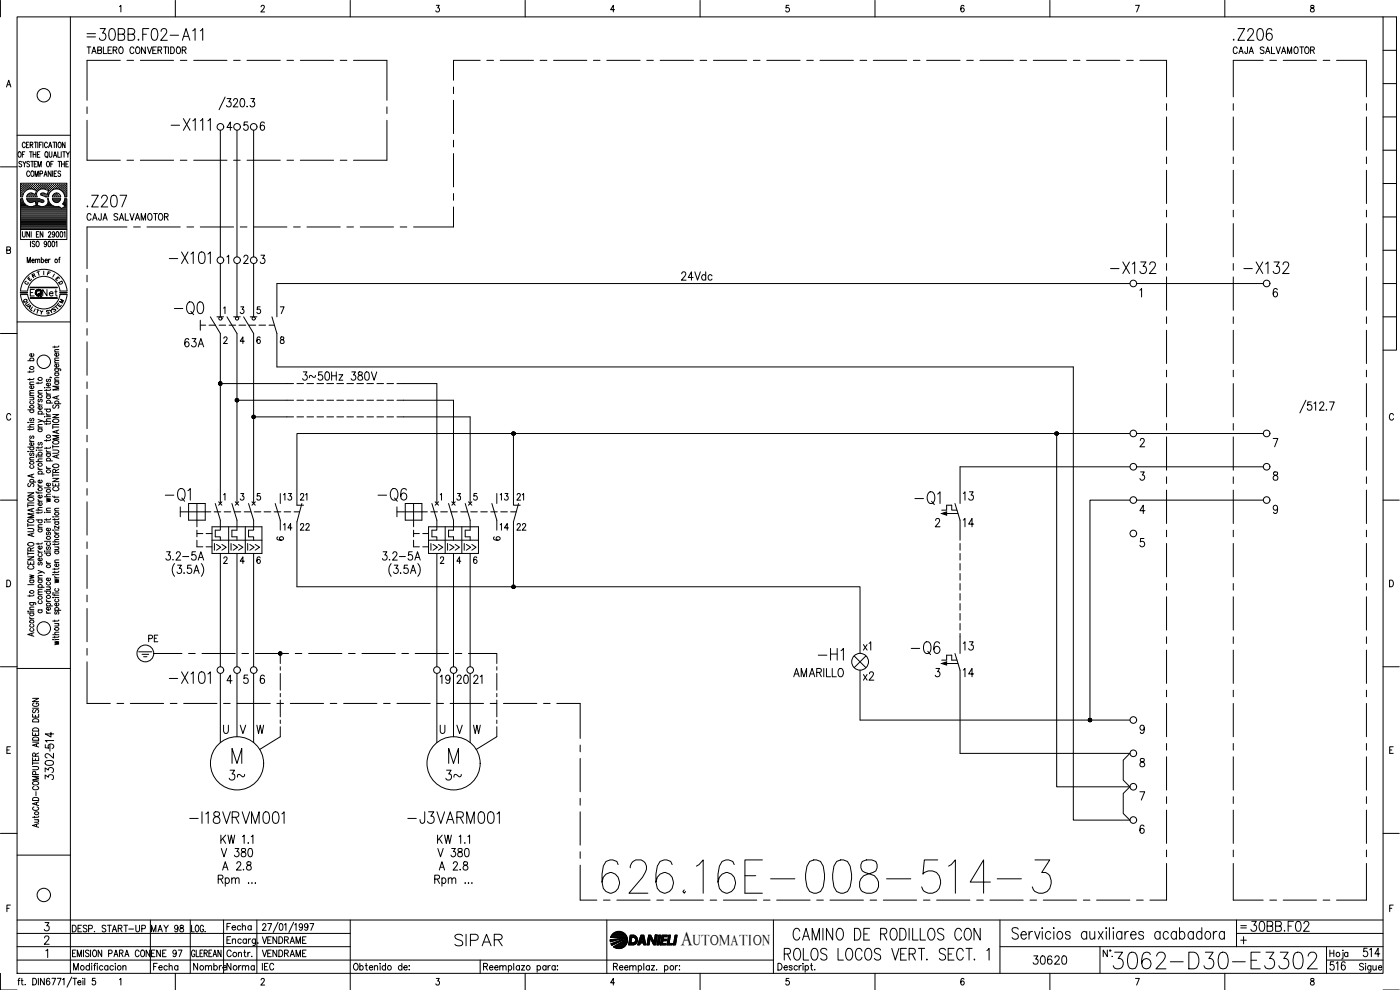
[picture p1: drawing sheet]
<svg xmlns="http://www.w3.org/2000/svg" width="420mm" height="297mm" viewBox="0 0 420 297" stroke-linecap="round" stroke-linejoin="round" font-family="sans-serif">
<defs><g id="words">
<text font-size="15" x="179.6" y="269.2">626.16E-008-514-3</text>
<text font-size="8.8" x="333" y="291.7">3062-D30-E3302</text>
<g font-size="7.5">
<text x="51.2" y="95.6">-Q0</text>
<text x="48.3" y="151.7">-Q1</text>
<text x="112.2" y="151.7">-Q6</text>
<text x="273.4" y="152.8">-Q1</text>
<text x="272.3" y="197.6">-Q6</text>
</g>
<g font-size="7.1">
<text x="25" y="13.4">=30BB.F02-A11</text>
<text x="369" y="13.4">.Z206</text>
<text x="50.1" y="40.2">-X111</text>
<text x="49.7" y="80.4">-X101</text>
<text x="332" y="83.3">-X132</text>
<text x="372.2" y="83.3">-X132</text>
<text x="244.5" y="199.3">-H1</text>
<text x="49.7" y="206.4">-X101</text>
<text x="55.7" y="248.4">-I18VRVM001</text>
<text x="121" y="248.4">-J3VARM001</text>
<text x="135.5" y="285">SIPAR</text>
<text x="236.7" y="283.3">CAMINO DE RODILLOS CON</text>
</g>
<g font-size="6.6">
<text x="25" y="63.1">.Z207</text>
<text x="374.3" y="280.8">30BB.F02</text>
</g>
<g font-size="6.2">
<text x="54.3" y="105.5">63A</text>
<text x="287.9" y="159.5">14</text>
<text x="67.7" y="235.3">3~</text>
<text x="132.6" y="235.3">3~</text>
<text x="308.7" y="290.7">30620</text>
<text x="397.9" y="292.5">516</text>
</g>
<text font-size="5.9" x="204.3" y="283.5">A</text>
<g font-size="5.7">
<text x="203.2" y="85.4">24Vdc</text>
<text x="89.6" y="115.4">3~50Hz 380V</text>
<text x="287.9" y="151.3">13</text>
<text x="48.7" y="169.3">3.2-5A</text>
<text x="113.6" y="169.3">3.2-5A</text>
<text x="287.9" y="196.1">13</text>
<text x="130.9" y="206.4">19</text>
<text x="140.8" y="206.4">21</text>
<text x="237.1" y="204.3">AMARILLO</text>
<text x="257.9" y="205.3">x2</text>
<text x="287.9" y="204.3">14</text>
<text x="16.9" y="225.8" transform="rotate(-90 16.9 225.8)">514</text>
<text x="16.9" y="235.3" transform="rotate(-90 16.9 235.3)">3302-</text>
<text x="65.3" y="258.2">V 380</text>
<text x="65.6" y="262.1">A 2.8</text>
<text x="130.2" y="258.2">V 380</text>
<text x="130.5" y="262.1">A 2.8</text>
<text x="407.8" y="288.2">514</text>
</g>
<g font-size="5.3">
<text x="84" y="151.3">13</text>
<text x="88.9" y="151.3">21</text>
<text x="148.9" y="151.3">13</text>
<text x="153.8" y="151.3">21</text>
<text x="262.1" y="196.1" transform="rotate(-90 262.1 196.1)">x1</text>
<text x="44.1" y="280.8">MAY 98</text>
<text x="56.8" y="292.5">Nombre</text>
<text x="67" y="292.5">Norma</text>
</g>
<g font-size="4.9">
<text x="11.6" y="90">Net</text>
<text x="84" y="160.2">14</text>
<text x="88.9" y="160.2">22</text>
<text x="148.9" y="160.2">14</text>
<text x="153.8" y="160.2">22</text>
<text x="63.1" y="166.2">I&gt;&gt;</text>
<text x="68.1" y="166.2">I&gt;&gt;</text>
<text x="73" y="166.2">I&gt;&gt;</text>
<text x="128.1" y="166.2">I&gt;&gt;</text>
<text x="133" y="166.2">I&gt;&gt;</text>
<text x="137.9" y="166.2">I&gt;&gt;</text>
<text x="43.4" y="193.7">PE</text>
<text x="67" y="280.1">Fecha</text>
<text x="44.1" y="288.2">ENE 97</text>
<text x="77.6" y="288.2">VENDRAME</text>
<text x="77.6" y="292.1">IEC</text>
</g>
<text font-size="4.4" x="207.9" y="283.5">UTOMATION</text>
<g font-size="4">
<text x="7.1" y="85.4">E</text>
<text x="16.6" y="86.4">D</text>
<text x="6" y="92.1">Q</text>
<text x="6.3" y="92.8">U</text>
<text x="7.1" y="93.8">A</text>
<text x="13.4" y="94.9">Y</text>
<text x="14.5" y="94.5">S</text>
<text x="15.2" y="93.8">T</text>
<text x="16.6" y="92.1">M</text>
<text x="81.8" y="163.3">6</text>
<text x="146.8" y="163.3">6</text>
</g>
<g font-size="3.5">
<text x="6.3" y="86.4">C</text>
<text x="14.5" y="84.3">I</text>
<text x="371.1" y="279.8">=</text>
</g>
</g></defs>
<!-- layer: DCA_A3E2|CART -->
<g fill="none" stroke="#000" stroke-width=".3">
<path d="M.1 .1v5M5.1 5.1h410v286.9h-410zM21.1 5.1v286.9M35.9 2l.4-.4v2M52.6 .1v5M78.4 2.1l.3-.5h.3l.3 .4-.2 .7-.8 .9h1.1M105.1 .1v5M130.9 1.6h.9l-.4 .8a.59 .59 0 0 1 .4 .9 .59 .59 0 0 1-1-.1M157.6 .1v5M184.4 2.9h-1.1l.8-1.3v2M210.1 .1v5M236.8 1.6h-.8l-.1 .8a.63 .63 0 0 1 .9 .1 .63 .63 0 0 1-.1 .9 .63 .63 0 0 1-.9-.2"/>
<path d="M262.6 .1v5M289.3 1.9l-.3-.3a1.12 1.12 0 0 0-.1 2 .56 .56 0 0 0 .5-.5 .56 .56 0 0 0-.4-.6 .56 .56 0 0 0-.7 .4M315.1 .1v5M340.8 1.6h1.1l-.8 2M367.6 .1v5M393.4 1.7v.6a.72 .72 0 0 1 .9 .4 .72 .72 0 0 1-.3 .9 .64 .64 0 0 1-.8-.7 .64 .64 0 0 1 .9-.5l.2-.3v-.4zM415.1 5.1h4v100h-4M415.1 15.1h4M1.9 26.1l.7-2 .7 2M2.2 25.4h.8M415.1 35.1h4M415.1 25.1h4"/>
<path d="M.1 50.1h5M5.1 40.6h16M5.6 45.6l.2-.1a.86 .86 0 0 1 .6 .9 .86 .86 0 0 1-.6 .8 1.09 1.09 0 0 1-.2-1.6zM6.3 56.9h.1M6.3 56.3h.1M6.3 55.7h.1M6.3 57.6h.1M6.3 58.2h.1M6.3 58.8h.1M6.3 59.8h.4M6.5 57.2h.1M6.5 56.6h.1"/>
<path d="M6.5 56h.1M6.5 55.3h.1M6.5 57.9h.1M6.5 58.5h.1M6.5 48.7l-.3-.3-.5 .3 .1 .4 .7 .5-.3 .5-.5-.3M6.5 55.2v.2M6.5 55.9v.1M6.5 56.5v.2M6.5 57.1v.2M6.5 57.8v.1M6.5 58.4v.2M6.7 46.3h.5"/>
<path d="M6.8 59.6h-.6v9.3h13.9v-9.3h-.6M6.8 56.9h.1M6.8 56.3h.1M6.8 55.7h.1M6.8 57.6h.1M6.8 58.2h.1M6.8 59.6l.2 .7M6.9 48.4l.4 .8 .5-.8M6.9 55.6v.1M6.9 56.2v.2M6.9 56.8v.2M6.9 57.5v.1"/>
<path d="M6.9 58.1v.2M7.1 57.2h.1M7.1 56.6h.1M7.1 56h.1M7.1 55.3h.1M7.2 55.2v.2M7.2 55.9v.1M7.2 56.5v.2M7.2 57.1v.2M7.3 49.2v.9M7.4 56.9h.2M7.4 56.3h.2"/>
<path d="M7.4 55.7h.2M7.5 45.5h-.8v1.7M7.5 55.6v.1M7.5 56.2v.2M7.5 56.8v.2M7.6 43a.47 .47 0 0 0-.6-.3 .47 .47 0 0 0-.3 .6v.4a.47 .47 0 0 0 .3 .6 .47 .47 0 0 0 .6-.4M7.7 56.6h.2M7.7 56h.2M7.7 55.3h.2M7.8 55.2v.2M7.8 55.9v.1M7.8 56.5v.2"/>
<path d="M7.9 43.5h.5M8 59.6h3.7M8 59.6l.1 .3M8 56.9h.1M8 56.3h.2M8 55.7h.2M8.1 59.9l.7 .8h.9M8.1 55.6v.1M8.1 56.2v.2M8.1 56.8v.1M8.1 59.8h3.7M8.2 58.8h.1"/>
<path d="M8.4 56.6h.1M8.4 56h.1M8.4 55.3h.1M8.4 58.5h.1M8.4 55.2v.2M8.4 55.9v.1M8.4 56.5v.2M8.4 58.4v.2M8.7 42.7h-.8v1.6h.8M8.7 56.3h.1M8.7 55.7h.1M8.7 58.8h.1"/>
<path d="M8.7 58.2h.1M8.8 55.6v.1M8.8 56.2v.2M8.8 58.2v.1M8.8 58.7v.2M8.8 48.7a.4 .4 0 0 0-.6-.2 .4 .4 0 0 0 .1 .6l.3 .2a.43 .43 0 0 1 .1 .7 .43 .43 0 0 1-.7-.2M8.8 45.5h.9M8.9 51.7l-.3-.4a.86 .86 0 0 0-.6 .8 .86 .86 0 0 0 .6 .8l.3-.3M9 56.6h.1M9 56h.1M9 55.3h.1M9 58.5h.1"/>
<path d="M9.1 43.5l.6-.1 .1-.6-.7-.1v1.6M9.1 55.2v.2M9.1 55.9v.1M9.1 56.5v.1M9.1 58.4v.2M9.2 48.4h.8M9.3 45.5v1.7M9.3 56.3h.2M9.3 55.7h.2M9.3 58.2h.2M9.3 58.8h.2M9.4 55.6v.1"/>
<path d="M9.4 56.2v.2M9.4 58.1v.2M9.4 58.7v.2M9.4 43.5l.5 .8M9.5 51.4l.1-.1a.86 .86 0 0 1 .6 .8 .86 .86 0 0 1-.6 .8 1.09 1.09 0 0 1-.1-1.5zM9.7 58l-1 .1-.7 1h3.1M9.7 48.4v1.7M9.7 56.6h.1M9.7 56h.1M9.7 55.3h.1M9.7 58.5h.1M9.7 55.2v.2"/>
<path d="M9.7 55.9v.1M9.7 56.5v.1M9.7 58.4v.2M9.9 46.3h.9M9.9 45.5v1.7M9.9 56.3h.2M9.9 55.7h.2M9.9 58.8h.2M10 56.8l1 .3-.4 1.2-1-.3M10 56.8a2.54 2.54 0 0 0-3.2 2.3h-.6v-4.1h13.9v4.1h-.6M10 55.6v.1M10 56.2v.2"/>
<path d="M10 58.2v.1M10 58.7v.2M10.3 42.7h.8M10.3 49.2h.5M10.3 56.6h.1M10.3 56h.1M10.3 55.3h.1M10.3 58.5h.1M10.3 55.2v.2M10.3 55.9v.1M10.3 56.5v.2M10.3 58.4v.2"/>
<path d="M10.5 52.9v-1.6l.5 1.6 .5-1.6v1.6M10.6 56.9h.2M10.6 56.3h.2M10.6 55.7h.2M10.6 58.8h.2M10.7 55.6v.1M10.7 56.2v.2M10.7 56.8v.1M10.7 58.7v.2M10.7 42.7v1.6M10.7 58.2h.1M10.8 45.5v1.7"/>
<path d="M10.9 56.6h.1M10.9 56h.1M10.9 55.3h.1M11 55.2v.2M11 55.9v.1M11 56.5v.2M11 57.2h.1M11 48.4h-.7v1.7h.7M11.2 46.3h.5M11.2 56.9h.2M11.2 56.3h.2M11.2 55.7h.2"/>
<path d="M11.3 55.6v.1M11.3 56.2v.2M11.3 56.8v.2M11.3 42.7v1.6M11.4 50.1v-1.7l.5 1.7 .5-1.7v1.7M11.6 56.6h.1M11.6 56h.1M11.6 55.3h.1M11.6 55.2v.2M11.6 55.9v.1M11.6 56.5v.2M11.7 59.6l.3 .1"/>
<path d="M11.8 43.5h.5M11.9 56.3h.1M11.9 55.7h.1M11.9 59.7l1.2 .4v.5l-.3 .1M11.9 55.6v.1M11.9 56.2v.2M12 45.5h-.8v1.7h.8M12 52.1h.7v-.6l-.7-.2v1.6M12.2 56.6h.1M12.2 56h.1M12.2 55.3h.1M12.2 55.2v.2"/>
<path d="M12.2 55.9v.1M12.2 56.5v.2M12.3 58.5l1 .4M12.4 58l-.2 .3 .2 .2M12.5 56.3h.2M12.5 55.7h.2M12.5 58.2h.2M12.6 42.7h-.8v1.6M12.6 55.6v.1M12.6 56.2v.2M12.6 58.1v.2M12.8 56.6h.2"/>
<path d="M12.8 56h.2M12.8 55.3h.2M12.8 58.5h.2M12.9 42.7v1.6M12.9 55.2v.2M12.9 55.9v.1M12.9 56.5v.1M12.9 58.4v.2M13.1 56.3h.2M13.1 55.7h.2M13.1 58.2h.2M13.2 52.9l.5-1.6 .4 1.6"/>
<path d="M13.2 55.6v.1M13.2 56.2v.2M13.2 58.1v.2M13.2 58h-.8M13.3 58.9l.5 .2M13.4 52.4h.6M13.5 56.6h.1M13.5 56h.1M13.5 55.3h.1M13.5 58.5h.1M13.5 55.2v.2M13.5 55.9v.1"/>
<path d="M13.5 56.5v.2M13.5 58.4v.2M13.6 56.8l1 .3-.4 1.2-1-.3M13.6 56.8a1.77 1.77 0 0 0-2 .3 1.77 1.77 0 0 0-.4 2M13.8 56.3h.1M13.8 55.7h.1M13.8 58.8h.1M13.8 45.5a.86 .86 0 0 1 .6 .9 .86 .86 0 0 1-.6 .8 1.14 1.14 0 0 1 0-1.7zM13.8 55.6v.1M13.8 56.2v.2M13.8 58.7v.2M14 46.9l.4 .5"/>
<path d="M14.1 56.6h.1M14.1 56h.1M14.1 55.3h.1M14.1 58.5h.1M14.1 55.2v.2M14.1 55.9v.1M14.1 56.5v.2M14.1 58.4v.2M14.2 48.5l.1-.1a.88 .88 0 0 1 .6 .8 .88 .88 0 0 1-.6 .9 1.09 1.09 0 0 1-.1-1.6zM14.2 43l-.3-.3a.86 .86 0 0 0-.6 .8 .86 .86 0 0 0 .6 .8l.3-.4M14.2 59.6h.3M14.2 59.6a1.69 1.69 0 0 1-.3 2 1.69 1.69 0 0 1-2 .2l-.7-.2 .2-1.2 1.4 .4"/>
<path d="M14.4 58.8h.1M14.4 56.9h.2M14.4 56.3h.2M14.4 55.7h.2M14.4 58.2h.2M14.5 55.6v.1M14.5 56.2v.2M14.5 56.8v.2M14.5 58.1v.2M14.5 59.6l.2 .7M14.5 57.6h.1M14.6 44.3l.5-1.6 .4 1.6"/>
<path d="M14.7 58.3a2.47 2.47 0 0 1 2.7-1.6 2.47 2.47 0 0 1 2.1 2.4M14.7 58.3l-.2 .8h-.7M14.7 57.2h.2M14.7 56.6h.2M14.7 56h.2M14.7 55.3h.2M14.8 45.5v1.4l.3 .3 .4-.3 .1-1.4M14.8 43.8h.6M14.8 57.8l-.1 .1M14.8 55.2v.2M14.8 55.9v.1M14.8 56.5v.2"/>
<path d="M14.8 57.1v.2M15 56.9h.2M15 56.3h.2M15 55.7h.2M15.1 55.6v.1M15.1 56.2v.2M15.1 56.8v.2M15.2 49.2h.5M15.3 51.3v1.6l-.8-1.6v1.6M15.4 56.6h.1M15.4 56h.1M15.4 55.3h.1"/>
<path d="M15.4 55.2v.2M15.4 55.9v.1M15.4 56.5v.2M15.7 56.3h.1M15.7 55.7h.1M15.7 59.6h2.5M15.7 59.6l.1 .3M15.7 55.6v.1M15.7 56.2v.2M15.7 56.8v.1M15.8 51.3v1.6M15.8 59.9l.3 .5"/>
<path d="M15.8 59.8h2.3M15.9 42.7h.8M16 48.4h-.8v1.7M16 56.6h.1M16 56h.1M16 55.3h.1M16 47.2l.5-1.7 .5 1.7M16 55.2v.2M16 55.9v.1M16 56.5v.2M16.1 58.3l-.4 .8M16.1 58.5l-.1 .1"/>
<path d="M16.2 46.6h.6M16.3 52.1h.4M16.3 42.7v1.6M16.3 56.3h.2M16.3 55.7h.2M16.3 58.8h.2M16.4 55.6v.1M16.4 56.2v.2M16.4 58.2v.1M16.4 58.7v.2M16.4 58.2h.1M16.6 56.6h.2"/>
<path d="M16.6 56h.2M16.6 55.3h.2M16.6 58.5h.2M16.7 55.2v.2M16.7 55.9v.1M16.7 56.5v.1M16.7 58.4v.2M16.9 42.7v1.6M16.9 56.3h.2M16.9 55.7h.2M16.9 58.2h.2M16.9 58.8h.2"/>
<path d="M17 51.3h-.7v1.6h.7M17 55.6v.1M17 56.2v.2M17 58.1v.2M17 58.7v.2M17.3 56.6h.1M17.3 56h.1M17.3 55.3h.1M17.3 58.5h.1M17.3 55.2v.2M17.3 55.9v.1M17.3 56.5v.1"/>
<path d="M17.3 58.4v.2M17.4 45.5v1.7h.7M17.4 48.4h.8M17.4 58l.6 .4 .2 .7h-2.5M17.5 58l-.8-.1-.6 .4M17.6 56.3h.1M17.6 55.7h.1M17.6 58.8h.1M17.7 42.7h.1a.86 .86 0 0 1 .6 .8 .86 .86 0 0 1-.6 .8 1.09 1.09 0 0 1-.1-1.6zM17.7 55.6v.1M17.7 56.2v.2M17.7 58.7v.2"/>
<path d="M17.8 48.4v1.7M17.9 56.6h.1M17.9 56h.1M17.9 55.3h.1M17.9 55.2v.2M17.9 55.9v.1M17.9 56.5v.2M18.1 59.9l-.7 .8M18.2 51.5a.41 .41 0 0 0-.7-.2 .41 .41 0 0 0 .1 .7l.4 .1a.43 .43 0 0 1 .1 .7 .43 .43 0 0 1-.7-.1M18.2 56.9h.2M18.2 56.3h.2M18.2 55.7h.2"/>
<path d="M18.2 59.6l-.1 .3M18.3 55.6v.1M18.3 56.2v.2M18.3 56.8v.2M18.4 45.5v1.7M18.5 49.2h.8M18.5 48.4v1.7M18.5 56.6h.2M18.5 56h.2M18.5 55.3h.2M18.6 57.1l.1 .1M18.6 55.2v.2"/>
<path d="M18.6 55.9v.1M18.6 56.5v.2M18.8 45.5h.8M18.8 56.9h.2M18.8 56.3h.2M18.8 55.7h.2M18.9 57.5l.1 .1M18.9 55.6v.1M18.9 56.2v.2M18.9 56.8v.2M19.2 57.2h.1M19.2 56.6h.1"/>
<path d="M19.2 56h.1M19.2 55.3h.1M19.2 57.9h.1M19.2 45.5v1.7M19.2 55.2v.2M19.2 55.9v.1M19.2 56.5v.2M19.2 57.1v.2M19.2 57.8v.1M19.3 48.4v1.7M19.5 59.6l-.2 .7M19.5 56.9h.1"/>
<path d="M19.5 56.3h.1M19.5 55.7h.1M19.5 57.6h.1M19.5 58.2h.1M19.5 42.7v1.6l-.8-1.6v1.6M19.5 58.8h.1M19.5 59.8h.4M19.6 55.6v.1M19.6 56.2v.2M19.6 56.8v.2M19.6 57.5v.1M19.6 58.1v.2"/>
<path d="M19.6 58.7v.2M19.8 49.2h.4M19.8 57.2h.1M19.8 56.6h.1M19.8 56h.1M19.8 55.3h.1M19.8 57.9h.1M19.8 58.5h.1M19.9 55.2v.2M19.9 55.9v.1M19.9 56.5v.2M19.9 57.1v.2"/>
<path d="M19.9 57.8v.1M19.9 58.4v.2M19.9 45.5l.5 .8 .4-.8M20.4 46.3v.9M20.5 48.4h-.7v1.7h.7M415.1 55.1h4M415.1 45.1h4M2 75l1-.1 .2-.2-.2-.5-1-.1v2l1.1-.2 .1-.5-.4-.4M6.2 68.9v3h13.9v-3M6.3 64.5h13.6M6.3 64.2h13.6M6.3 63.9h13.6"/>
<path d="M6.3 63.6h13.6M6.3 63.3h13.6M6.3 62.9h13.6M6.3 62.6h12M6.3 62.3h11.7M6.3 62h2.3M6.3 61.7h1.6M6.3 61.4h1.2M6.3 61h.9M6.3 60.7h.7M6.3 60.4h.6M6.3 60.1h.4"/>
<path d="M6.3 64.8h13.6M6.3 65.2h13.6M6.3 65.5h13.6M6.3 65.8h13.6M6.3 66.1h13.6M6.3 66.4h13.6M6.3 66.7h13.6M6.3 67.1h13.6M6.3 67.4h13.6M6.3 67.7h13.6M6.3 68h13.6M6.3 68.4h13.6"/>
<path d="M6.3 68.7h13.6M6.7 69.5v1.2l.4 .4 .5-.4v-1.2M7 60.4l.2 .4a2.5 2.5 0 0 0 2.8 1.1M8.2 78.8v-1.6l.4 1.6 .5-1.6v1.6M8.3 60.1h4.5M8.6 60.4h1.6M8.8 69.5v1.6l-.8-1.6v1.6M9.1 72.4v1.6M9.4 69.5v1.6M9.6 78.2h.7l-.1-.4a.5 .5 0 0 0-.6 .5 .5 .5 0 0 0 .6 .5l.1-.2M9.6 60.7l1-.3 .2 1.2-.8 .3M10 62h2"/>
<path d="M10.5 72.6a.41 .41 0 0 0-.7-.2 .41 .41 0 0 0 .1 .7l.4 .2a.43 .43 0 0 1 0 .7 .43 .43 0 0 1-.6-.2M10.6 78l.2-.2h.4l.1 1M10.6 77.8v1M10.7 60.4h.6M10.8 60.7h.5M10.8 61h.4M10.9 61.7h.3M10.9 61.4h.2M10.9 70.3h.5M11 72.5l.2-.1a.86 .86 0 0 1 .6 .8 .86 .86 0 0 1-.6 .8 1.09 1.09 0 0 1-.2-1.5zM11.3 78l.3-.2h.3v1M11.7 69.5h-.8v1.6h.8"/>
<path d="M11.8 60.4h1.3M12.4 78l.1-.2a.5 .5 0 0 1 .6 .5 .5 .5 0 0 1-.6 .5l-.1-.2M12.4 77.2v1.6M12.9 69.5v1.6l-.8-1.6v1.6M13.4 62h2.9M13.5 78.2h.7l-.1-.4a.5 .5 0 0 0-.6 .5 .5 .5 0 0 0 .6 .5l.1-.2M13.9 61.7h1.7M14 72.9l-.2 .4a.45 .45 0 0 1-.6-.4 .45 .45 0 0 1 .6-.4l.2 .4-.1 .8-.3 .3-.3-.2M14.2 61.4h1M14.4 61h.5M14.5 60.7h.2M14.5 69.9a.38 .38 0 0 1 .5-.4 .38 .38 0 0 1 .2 .6l-.7 1h.8"/>
<path d="M14.5 60.4h.1M14.6 72.5l.2-.1a.96 .96 0 0 1 0 1.6l-.4-.7zM14.6 77.8v1M14.7 60.4l.2 .4a2.94 2.94 0 0 0 2.9 1.2l.6 .6M15.1 77.8h-.3l-.2 .4M15.7 72.5l.2-.1a.92 .92 0 0 1 .5 .8 .92 .92 0 0 1-.5 .8l-.3-.7zM16 60.1h1.9M16.1 60.4l.6 .3h.8M16.3 60.4h1.4M16.4 70l-.2 .4a.44 .44 0 0 1-.5-.4 .44 .44 0 0 1 .5-.4l.2 .4-.1 .9-.3 .2-.3-.2M16.8 72.7l.3-.3v1.6M17 69.6l.2-.1a.96 .96 0 0 1 0 1.6l-.4-.7z"/>
<path d="M17.6 77.8h.4M18.1 77.2h-.3v1.6M18.2 69.6l.2-.1a.96 .96 0 0 1 0 1.6l-.4-.7zM18.5 62.6h1.4M18.8 61.2l.7 .7M19 61h.9M19 61.4h.9M19.1 62.3h.8M19.2 69.8l.3-.3v1.6M19.2 60.7h.7M19.3 60.4l-.5 .8M19.3 60.4h.6"/>
<path d="M19.4 61.7h.5M19.5 62l-1.1 .6M19.5 60.1h.4M19.6 62h.3M415.1 75.1h4M415.1 65.1h4M5.1 96.6h16M6.2 87.3a7 7 0 0 1 6.9-6.5 7 7 0 0 1 7 6.5M6.2 88.3a7 7 0 0 0 6.9 6.5 7 7 0 0 0 7-6.5M8.3 87.3a4.9 4.9 0 0 1 4.8-4.4 4.9 4.9 0 0 1 4.9 4.4M8.3 88.3a4.9 4.9 0 0 0 4.8 4.4 4.9 4.9 0 0 0 4.9-4.4M9.1 86.2h8.1v.1h-8.1"/>
<path d="M9.1 89.3h8.1v.2h-8.1zM9.1 86.3h8M9.1 89.4h8M10.3 86.9h-1.2v1.9M11.1 92.9l.6 .2M11.4 81.6l.3 1M11.8 81.5l-.7 .2M13.1 81.4v1M415.1 95.1h4M415.1 85.1h4M.1 100.1h5M8.3 108.2h1.9"/>
<path d="M8.9 111.3v.5M8.9 113.6v.5M8.9 119.2h1.3M8.9 118.6h1.3M8.9 115.4h1.3M9.2 108.2l-.2-.1a.55 .55 0 0 1 .5-.7 .55 .55 0 0 1 .6 .7l-.2 .1M9.8 119.2l.4 .3-.1 .4-1.2 .1M9.9 115.8l.2 .1a.53 .53 0 0 1-.6 .7 .53 .53 0 0 1-.4-.7l.4-.1v.8M9.9 106.1a.53 .53 0 0 1 .1 .8 .53 .53 0 0 1-.8 0l-.3-.5 .6-.3v.8M10.2 117.9l-1.2 .1-.1 .3 .4 .3M10.2 117.2h-1.2l-.1 .3 .4 .4M10.2 114.6l-1.2 .1-.1 .3 .4 .4"/>
<path d="M10.2 113.5l-.4 .4h-1.5M10.2 111.2l-.4 .4h-1.5M11.4 114.7v.5M11.4 118h1.3M11.7 119.8l-.3 .3 .3 .5 .4-.8h.5l.1 .5-.3 .3M12.7 117.2h-1.2l-.1 .4 .4 .4M12.7 114.6l-.4 .4h-1.5M13.3 116.3h.2zM13.9 117.7l.1 .4 .5 .2M13.9 116.9v.4M13.9 118.8h1.3M13.9 118.3h1.3"/>
<path d="M13.9 116.3h1.3M14.2 118.8l-.2 .1a.56 .56 0 0 0 .5 .7 .56 .56 0 0 0 .6-.7l-.2-.1M14.2 113.8l-.3 .2 .3 .5 .4-.7h.5l.1 .4-.3 .3M14.9 115l.2 .1a.53 .53 0 0 1-.5 .7 .53 .53 0 0 1-.5-.8h.4v.8M15.1 113.2v.2v-.2l.4 .2M15.2 116.8l-.1 .3h-1.8M16.4 110.6l1.7 .1 .1 .5M16.4 103.8v.5M16.4 114.5h1.3M16.4 114.1h1.3M16.4 111.9h1.3M16.4 108.9h1.3"/>
<path d="M16.4 105.6h1.3M16.7 114.5l-.2 .2a.55 .55 0 0 0 .5 .6 .55 .55 0 0 0 .6-.6l-.2-.2M16.7 111.9l-.2 .2a.55 .55 0 0 0 .5 .7 .55 .55 0 0 0 .6-.7l-.2-.2M16.7 110.6l-.2 .2a.55 .55 0 0 0 .5 .7 .55 .55 0 0 0 .6-.7l-.2-.2M17.1 118.9v.7M17.4 109.3a.53 .53 0 0 1 .1 .8 .53 .53 0 0 1-.8 0l-.3-.5 .6-.3v.8M17.4 106l.2 .2a.53 .53 0 0 1-.6 .7 .53 .53 0 0 1-.4-.8l.4-.1v.9M17.7 118.7l-1.9 .6 1.9 .5M17.7 115.9h-1.9l1.9 .5-1.9 .6h1.9M17.7 113.3l-1.2 .1-.1 .3 .4 .4M17.7 108.1l-1.2 .1-.1 .4 .4 .3M17.7 107.4l-1.2 .1-.1 .3 .4 .3"/>
<path d="M17.7 104.9h-1.2l-.1 .4 .4 .3M17.7 103.8l-.4 .3h-1.5M3.2 124.5a.63 .63 0 0 0-.7-.4 .63 .63 0 0 0-.5 .7v.5a.63 .63 0 0 0 .5 .7 .63 .63 0 0 0 .7-.4M8.3 135.5h.2zM8.3 126.7h.2zM8.3 128.1h1.9M8.3 134.1h1.9M8.3 123h1.9M8.9 131.9l.1 .3 .5 .2M8.9 128.6v.5M8.9 138h1.3M8.9 135.5h1.3"/>
<path d="M8.9 132.4h1.3M8.9 126.7h1.3M9.2 139.7l-.2 .2a.55 .55 0 0 0 .5 .6 .55 .55 0 0 0 .6-.6l-.2-.2M9.2 135.9l-.3 .3 .1 .4h.4l.3-.6 .2-.1 .3 .3-.3 .5M9.2 134.1l-.2 .2a.55 .55 0 0 0 .5 .7 .55 .55 0 0 0 .6-.7l-.2-.2M9.2 130.8l-.3 .2 .1 .5h.4l.5-.7 .3 .2-.3 .6M9.2 125.5l-.3 .3 .1 .4h.4l.3-.6 .2-.1 .3 .3-.3 .5M9.2 123l-.2 .1a.55 .55 0 0 0 .5 .7 .55 .55 0 0 0 .6-.7l-.2-.1M9.2 120.4l-.2 .1a.55 .55 0 0 0 .5 .7 .55 .55 0 0 0 .6-.7l-.2-.1M9.9 132.9l.2 .1a.53 .53 0 0 1-.6 .7 .53 .53 0 0 1-.4-.8h.4v.8M10.2 137.2l-1.2 .1-.1 .4 .4 .3M10.2 128.6l-.4 .3h-1.5"/>
<path d="M10.2 127.4l-1.2 .1-.1 .3 .4 .3M10.8 137.1h.2zM10.8 135.1h.2zM10.8 138.5h1.9M10.8 136.6h1.9M11.4 125.8l1.3 .5-1.3 .4M11.4 120.9l.1 .4 .5 .2M11.4 134.1v.5M11.4 137.1h1.3M11.4 135.1h1.3M11.4 128.7h1.3M11.4 128.2h1.3"/>
<path d="M11.4 124.2h1.9M11.4 121.5h1.3M11.7 136.6l-.2-.2a.54 .54 0 0 1 .6-.7 .54 .54 0 0 1 .3 .9M11.7 132.7l-.3 .3 .1 .5h.4l.2-.7 .3-.1 .3 .3-.3 .5M11.7 128.7l-.2 .1a.56 .56 0 0 0 .5 .7 .56 .56 0 0 0 .6-.7l-.2-.1M11.7 124.2l-.2-.1a.54 .54 0 0 1 .6-.8 .54 .54 0 0 1 .3 .9M12.4 121.9l.2 .2a.54 .54 0 0 1-.6 .7 .54 .54 0 0 1-.4-.8l.4-.1v.9M12.7 137.7l-1.2 .1-.1 .3 .4 .4M12.7 134l-.4 .4h-1.5M12.7 127.4h-1.2l-.1 .4 .4 .4M12.7 126.3l.5 .2 .1 .3M13.3 125h.2z"/>
<path d="M13.3 126.4h1.9M13.3 122.8h1.9M13.9 140l.3 .5h.3M13.9 135.1l.1 .3 .5 .2M13.9 123.9l.1 .4 .5 .2M13.9 126.9v.5M13.9 131.9v.5M13.9 134.2v.5M13.9 138.3h1.8M13.9 136.1h1.3M13.9 135.6h1.3M13.9 125h1.3"/>
<path d="M13.9 124.5h1.3M13.9 120.9h1.8M14.2 138.3l-.2-.1a.56 .56 0 0 1 .5-.8 .56 .56 0 0 1 .6 .8l-.2 .1M14.2 136.1l-.2 .2a.56 .56 0 0 0 .5 .7 .56 .56 0 0 0 .6-.7l-.2-.2M14.2 122.8l-.2 .1a.55 .55 0 0 0 .5 .7 .55 .55 0 0 0 .6-.7l-.2-.1M14.2 120.9l-.2-.1a.56 .56 0 0 1 .5-.7 .56 .56 0 0 1 .6 .7l-.2 .1M15.2 134.1l-.1 .3-1.8 .1M15.2 131.8l-.4 .4h-1.5M15.2 126.9l-.4 .3h-1.5M15.2 125.6l-1.2 .1-.1 .4 .4 .3M15.8 135h1.3l.6 .5-.1 .3-.5 .2h-1.3M15.8 124.4h1.9l-1.9 .9h1.9"/>
<path d="M15.8 128.1h1.9M15.8 127.6v1M15.8 133.5v1M15.8 134h1.9M15.8 127.4h1.9M15.9 139.5a.9 .9 0 0 1 1.1-.3 .9 .9 0 0 1 .6 .9 1.05 1.05 0 0 1-1.8-.5zM15.9 132.4a.9 .9 0 0 1 1.1-.3 .9 .9 0 0 1 .6 .9 .9 .9 0 0 1-1.1 .4 .9 .9 0 0 1-.6-1zM15.9 126a.9 .9 0 0 1 1-.4 .9 .9 0 0 1 .7 .9 .9 .9 0 0 1-1 .4 .9 .9 0 0 1-.7-.9zM16.1 121.5l-.3 .4 .3 .6 .4-.1 .6-.9 .6 .4-.3 .6M16.4 121.1h1.8M16.7 121.1l-.2-.1a.55 .55 0 0 1 .5-.7 .55 .55 0 0 1 .6 .7l-.2 .1M17.1 129.2v.7"/>
<path d="M17.1 136.6v.7M17.7 136.4l-1.9 .6 1.9 .5M17.7 130.7h-1.9l1.9 .5-1.9 .6h1.9M17.7 129l-1.9 .6 1.9 .5M418.2 124.5a.63 .63 0 0 0-.7-.4 .63 .63 0 0 0-.5 .7v.5a.63 .63 0 0 0 .5 .7 .63 .63 0 0 0 .7-.4M.1 150.1h5M8.3 158.6h1.4l.5 .4-.1 .3-.4 .2h-1.4M8.3 147.9h1.9l-1.9 .9h1.9M8.3 151.2v.9M8.3 157v1M8.3 157.6h1.9M8.3 151.6h1.9"/>
<path d="M8.3 150.9h1.9M8.4 155.9a1.05 1.05 0 0 1 1.8 .5 1.01 1.01 0 0 1-1 .4 1.01 1.01 0 0 1-.9-.7zM8.4 149.5a.9 .9 0 0 1 1.1-.4 .9 .9 0 0 1 .6 1 .9 .9 0 0 1-1.1 .3 .9 .9 0 0 1-.6-.9zM8.6 145.1l-.3 .3 .3 .6 .4-.1 .3-.6a.52 .52 0 0 1 .8-.1 .52 .52 0 0 1-.2 .8M8.9 144.6h1.9M9.2 144.6l-.2-.1a.55 .55 0 0 1 .5-.7 .55 .55 0 0 1 .6 .7l-.2 .1M9.6 142.4v.8M9.6 152.7v.7M10.2 159.9l-1.9 .6 1.9 .5M10.2 154.2h-1.9l1.9 .5-1.9 .6h1.9M10.2 152.5l-1.9 .6 1.9 .5M10.2 142.2l-1.9 .6 1.9 .5"/>
<path d="M10.8 147.5l.4 .4h1.5M10.8 156h1.9M10.8 153.1h1.9M11.4 149.8l.1 .3 .5 .3M11.4 145.3l.1 .4 .5 .2M11.4 140.2l.1 .4 .5 .2M11.4 147.6v.5M11.4 153.6v.5M11.4 158.7h1.3M11.4 158.2h1.3M11.4 150.4h1.3M11.4 145.9h1.3"/>
<path d="M11.4 142.2h1.9M11.4 140.8h1.3M11.7 158.7l-.2 .2a.54 .54 0 0 0 .6 .7 .54 .54 0 0 0 .3-.9M11.7 156l-.2 .1a.54 .54 0 0 0 .6 .8 .54 .54 0 0 0 .3-.9M11.7 142.2l-.2-.1a.54 .54 0 0 1 .6-.8 .54 .54 0 0 1 .3 .9M12.4 150.8l.2 .1a.55 .55 0 0 1-.5 .8 .55 .55 0 0 1-.5-.8l.4-.1v.9M12.4 148.6l.2 .1a.54 .54 0 0 1-.6 .7 .54 .54 0 0 1-.4-.8h.4v.8M12.4 144a.54 .54 0 0 1 .1 .8 .54 .54 0 0 1-.8 .1l-.3-.6 .6-.3v.9M12.7 157.4l-1.2 .1-.1 .4 .4 .3M12.7 153.5l-.4 .4h-1.5M12.7 152.3h-1.2l-.1 .4 .4 .4M13.3 156.6h.2z"/>
<path d="M13.3 153.7h.2zM13.3 149h1.9M13.3 146.4h1.9M13.9 149.5l1.3 .3-1.3 .2 1.3 .3-1.3 .3M13.9 156.6h1.3M13.9 155.6v.6M13.9 153.7h1.3M13.9 153.3h1.3M13.9 140.5h1.3M14.2 159.7l-.3 .3 .1 .4h.4l.2-.6 .3-.1 .3 .3-.3 .5M14.9 158.5a.53 .53 0 0 1 .1 .8 .53 .53 0 0 1-.8-.1l-.3-.5 .6-.2v.8M14.9 145l.2 .1a.54 .54 0 0 1-.6 .7 .54 .54 0 0 1-.4-.8h.4v.8"/>
<path d="M15.2 155.6l-.4 .3h-1.5M15.2 152.5l-1.2 .1-.1 .3 .4 .4M15.2 148.3l-1.2 .1-.1 .3 .4 .3M15.8 159h.2zM15.8 155.1h.2zM15.8 148.8l.4 .4h1.5M15.8 144.9v.9h1.9v-.9M15.8 143.5h1.9l-1.9 1h1.9M15.8 142.5h1.9M15.8 142v1M16.3 146.2a.54 .54 0 0 0-.5 .7 .54 .54 0 0 0 .7 .4h.5a.54 .54 0 0 0 .6-.4 .54 .54 0 0 0-.4-.7M16.4 159.5l.1 .3 .5 .2"/>
<path d="M16.4 156.6h1.3M16.4 153.3h1.3M16.4 148.9v.5M16.4 155.6v.5M16.4 159h1.3M16.4 155.1h1.3M16.7 156.6l-.2 .1a.55 .55 0 0 0 .5 .7 .55 .55 0 0 0 .6-.7l-.2-.1M16.7 141.8l-.1-.8-.6-.1-.2 .9h1.9M16.7 145.3v.5M17.7 157.8v.8l-1.3-.8v.8M17.7 155.6l-.4 .3h-1.5M17.7 152.5l-1.2 .1-.1 .3 .4 .4"/>
<path d="M17.7 140.8l-1 .5M415.1 150.1h4.8M2 174.1a1.01 1.01 0 0 1 1.2 1 1.01 1.01 0 0 1-1.2 1zM8.3 168.4v.9h1.9v-.9M8.3 167.1h1.9l-1.9 .9h1.9M8.3 175.4h1.9M8.3 166.1h1.9M8.3 165.6v.9M8.4 163a.9 .9 0 0 1 1.1-.3 .9 .9 0 0 1 .6 .9 .9 .9 0 0 1-1.1 .3 .9 .9 0 0 1-.6-.9zM8.8 169.7a.53 .53 0 0 0-.5 .7 .53 .53 0 0 0 .7 .4h.5a.53 .53 0 0 0 .7-.4 .53 .53 0 0 0-.5-.7M8.9 172.5l1.3 .2-1.3 .3 1.3 .3-1.3 .3M8.9 178.5v.5"/>
<path d="M8.9 174.1h1.3M9.2 174.1l-.2 .1a.55 .55 0 0 0 .5 .7 .55 .55 0 0 0 .6-.7l-.2-.1M9.2 165.3l-.1-.8h-.7l-.1 .8h1.9M9.2 168.8v.5M9.6 160.1v.7M10.2 178.5l-.4 .3h-1.5M10.2 164.3l-1 .5M11.4 171.1l1.3 .5-1.3 .4M11.4 165.1l.1 .4 .5 .2M11.4 178.4h1.3M11.4 176.2h1.9M11.4 174h1.3"/>
<path d="M11.4 173.5h1.3M11.4 165.7h1.3M11.4 162.9v.5M11.7 176.2l-.2-.1a.56 .56 0 0 1 .5-.7 .56 .56 0 0 1 .6 .7l-.2 .1M11.7 174l-.2 .1a.54 .54 0 0 0 .6 .8 .54 .54 0 0 0 .3-.9M11.7 168.7l-.3 .3 .3 .5 .4-.7h.5l.1 .4-.3 .3M11.7 166.1l-.2 .2a.54 .54 0 0 0 .6 .7 .54 .54 0 0 0 .3-.9M12.4 167.4l.2 .2a.54 .54 0 0 1-.6 .7 .54 .54 0 0 1-.4-.8l.4-.1v.9M12.4 163.9l.2 .1a.55 .55 0 0 1-.5 .8 .55 .55 0 0 1-.5-.9h.4v.8M12.7 177.6l-1.2 .1-.1 .3 .4 .4M12.7 176.8l-1.2 .1-.1 .4 .4 .3M12.7 172.7h-1.2l-.1 .4 .4 .4"/>
<path d="M12.7 171.6l.5 .2 .1 .3M12.7 162.8l-.1 .3-1.8 .1M13.3 165.3h.2zM13.3 177.4h1.9M13.3 165.9h1.9M13.3 162.4h1.9M13.9 179.9l.3 .5 .3 .1M13.9 168.4l.1 .4 .5 .2M13.9 176.1h1.3M13.9 169h1.3M13.9 165.3h1.3M14.2 177.4l-.2 .1a.56 .56 0 0 0 .5 .7 .56 .56 0 0 0 .6-.7l-.2-.1"/>
<path d="M14.2 174.7l-.2 .1a.56 .56 0 0 0 .5 .7 .56 .56 0 0 0 .6-.7l-.2-.1M14.2 165.9l-.2 .2a.55 .55 0 0 0 .5 .6 .55 .55 0 0 0 .6-.6l-.2-.2M14.2 164.1l-.3 .3 .3 .5 .4-.7h.5l.1 .4-.3 .3M14.2 162.8l-.2 .2a.55 .55 0 0 0 .5 .7 .55 .55 0 0 0 .6-.7l-.2-.2M14.8 176.1l.4 .4-.1 .3-1.2 .1M14.9 173.4l.2 .2a.53 .53 0 0 1-.5 .7 .53 .53 0 0 1-.5-.8l.4-.1v.9M15.8 179.3h.2zM15.8 178.3l.4 .3h1.5M15.8 162.6h1.9M15.9 178h.1M15.9 172.3v.2zM16.4 173.8l1.3 .3-1.3 .2 1.3 .3-1.3 .3"/>
<path d="M16.4 172.8l.1 .4 .5 .2M16.4 165.3h1.3M16.4 163.1v.5M16.4 170.5v.5M16.4 171.4v.5M16.4 178.3v.5M16.4 179.3h1.3M16.4 177.9h1.3M16.4 173.4h1.3M16.4 172.4h1.3M16.4 168.8h1.3M16.4 164.1h1.3"/>
<path d="M16.4 160h1.3M16.7 179.7l-.2 .2a.55 .55 0 0 0 .5 .7 .55 .55 0 0 0 .6-.7l-.2-.2M16.7 176.6l-.2 .1a.55 .55 0 0 0 .5 .7 .55 .55 0 0 0 .6-.7l-.2-.1M16.7 165.3l-.2 .2a.56 .56 0 0 0 .5 .7 .56 .56 0 0 0 .6-.7l-.2-.2M17.3 164.1l.4 .4-.1 .3-1.2 .1M17.4 169.2l.2 .1a.53 .53 0 0 1-.6 .7 .53 .53 0 0 1-.4-.8h.4v.8M17.7 171.4l-.4 .3h-1.5M17.7 170.4l-.4 .4h-1.5M17.7 168l-1.2 .1-.1 .3 .4 .4M17.7 163l-.1 .3-1.8 .1M17.7 161.9h-1.2l-.1 .3 .4 .4M417 174.1a1.01 1.01 0 0 1 1.2 1 1.01 1.01 0 0 1-1.2 1z"/>
<path d="M8.3 183.4h.2zM8.3 183.9h1.9M8.9 185.1l.1 .3 .5 .3M8.9 180.8h1.7l.1 .6M8.9 185.7h1.3M8.9 183.4h1.3M8.9 182.9h1.3M9.2 188.6l-.2 .2a.55 .55 0 0 0 .5 .6 .55 .55 0 0 0 .6-.6l-.2-.2M9.2 187.4l-.2 .1a.56 .56 0 0 0 .5 .7 .56 .56 0 0 0 .6-.7l-.2-.1M9.2 183.9l-.2 .2a.56 .56 0 0 0 .5 .7 .56 .56 0 0 0 .6-.7l-.2-.2M9.2 180.8l-.2 .1a.55 .55 0 0 0 .5 .7 .55 .55 0 0 0 .6-.7l-.2-.1M9.6 190v.7"/>
<path d="M10.2 189.9l-1.9 .5 1.9 .5M10.2 182.1l-1.2 .1-.1 .4 .4 .3M11.4 183h1.3M11.7 183l-.2 .2a.54 .54 0 0 0 .6 .7 .54 .54 0 0 0 .3-.9M11.7 180.2l-.2 .2a.54 .54 0 0 0 .6 .7 .54 .54 0 0 0 .3-.9M13.9 183.4l.3 .5 .3 .1M13.9 184h1.3M13.9 181.8h1.8M13.9 180.5h1.3M14.2 181.8l-.2-.2a.52 .52 0 0 1 .6-.6 .52 .52 0 0 1 .3 .8M14.9 182.2l.2 .2a.54 .54 0 0 1-.6 .7 .54 .54 0 0 1-.4-.8l.4-.1v.9M15.8 190.4h1.9"/>
<path d="M15.9 191.8v.2zM16.4 192.3l1.3 .3-1.3 .3 1.3 .3-1.3 .2M16.4 191.9h1.3M16.4 186v.5M16.4 190.9v.5M16.4 187.1h1.3M16.4 183.1h1.8M16.7 183.5l-.3 .3 .1 .4h.4l.2-.6 .3-.1 .3 .3-.3 .5M16.7 183.1l-.2-.1a.55 .55 0 0 1 .5-.7 .55 .55 0 0 1 .6 .7l-.2 .1M17.3 187.1l.4 .3-.1 .4h-1.2M17.4 181l.2 .1a.53 .53 0 0 1-.6 .7 .53 .53 0 0 1-.4-.8h.4v.8M17.7 190.9l-.4 .3h-1.5"/>
<path d="M17.7 189.7l-1.2 .1-.1 .3 .4 .3M17.7 186l-.4 .3h-1.5M.1 200.1h5M5.1 200.6h16M415.1 200.1h4.8M2.1 225h.7M3.1 224.1h-1v1.9h1M417.1 225h.6M418.1 224.1h-1v1.9h1M.1 250h5M5.1 256.6h16M415.1 250h4.8"/>
<path d="M2.1 272.5h.7M3.1 271.6h-1v1.9M5.1 276h410M45.1 276v16M57.1 276v16M67.1 276v16M77.1 276v16M105.1 276v21M182.1 276v16M184.2 279.9h3M184.4 279.8h2.6M184.7 279.7h2"/>
<path d="M185.1 279.6h1.2M232.1 276v16M300.1 276v16M371.1 276v8M417.1 272.5h.6M418.1 271.6h-1v1.9M.1 292v5h5M5.1 280.1h100M5.1 284h100M5.1 288.1h227M5.4 294.2h.5M6 293.5l-.3 .1-.1 .3v1.6"/>
<path d="M6.3 294.2h.6M6.6 293.5v1.6v.3l.4 .1M7.5 295.3l.1 .1M9.8 293.5a1.01 1.01 0 0 1 1.2 1 1.01 1.01 0 0 1-1.2 1zM11.5 293.5v2M13.3 293.5v2l-1.2-2v2M14.9 293.8l-.5-.3a1.12 1.12 0 0 0 .1 2 .56 .56 0 0 0 .5-.5 .56 .56 0 0 0-.5-.6 .56 .56 0 0 0-.6 .4M15.6 293.5h1.1l-.8 2M17.2 293.5h1.1l-.8 2M18.8 293.9l.4-.4v2M21.5 293.1l-1.4 3.1M21.9 293.5h1.1"/>
<path d="M22.4 293.5v2M23.3 294.8h1l-.1-.4a.57 .57 0 0 0-.8 .1 .57 .57 0 0 0 .1 .8 .57 .57 0 0 0 .8-.1M24.9 293.5v.2zM24.9 294.2v1.3M25.4 293.5v2M28.6 293.5h-.8l-.1 .9a.62 .62 0 0 1 .9-.1 .62 .62 0 0 1-.1 1 .62 .62 0 0 1-.9-.2M35.9 293.9l.4-.3v2M52.6 292v5M78.4 294l.3-.4h.3l.3 .3-.2 .7-.8 1h1.1M130.9 293.6h.9l-.4 .7a.59 .59 0 0 1 .4 .9 .59 .59 0 0 1-1 0M144.1 288.1v3.9M157.6 292v5"/>
<path d="M183.1 282l3-.4 .2 .2-3.1 .8M183.1 282.2h1.3M183.1 282.1h1.8M183.1 282.5h.3M183.1 282.4h.8M183.1 282l.1 .6M183.2 281.3h4.7M183.2 282h2.2M183.3 281.2h4.8M183.3 281h4.8M183.3 283.2h1.4M183.4 280.9h4.6"/>
<path d="M183.4 283.3h1M183.5 280.7h4.5M183.5 283.4h.6M183.6 280.6h4.3M183.6 283.6h.2M183.6 280.5h4.1M183.7 283.6l-.4-.4 3.3-1.2 .1 .2-3.1 1.5M183.7 283.1h1.2M183.8 280.4h3.9M183.9 280.2h3.6M184 280.1h3.4M184 282.9h1.2"/>
<path d="M184.1 284.1h3.2M184.2 284h3.3M184.2 281.8h1.7M184.3 284.3h2.8M184.4 282.8h1.1M184.4 294.9h-1.1l.8-1.3v2M184.4 283.9h3.2M184.6 284.4h2.3M184.7 283.7h3M184.8 282.6h1M184.9 283.6h2.9M184.9 284.6h1.6"/>
<path d="M185.2 282.5h.9M185.2 283.4h2.7M185.2 281.7h1.1M185.4 283.3h2.6M185.5 282.4h.8M185.6 283.2h2.4M185.9 282.2h.7M185.9 283.1h2.2M186.1 281.4h.7M186.1 282.9h2.1M186.3 282.1h.3M186.4 282.8h1.8"/>
<path d="M186.4 281.8l1.1-.2-.9 .3zM186.5 281.8h.4M186.6 282.6h1.7M186.6 281.7h.6M186.8 282.5h1.5M186.9 282.2h1.4M187 282.4h1.3M187 282.1h1.3M187.1 281.4h.3M187.1 281.6h.3M187.3 282h1M187.6 281.8h.7"/>
<path d="M187.7 281.6h.6M187.8 281.7h.5M188.1 281.4l-1.3 .8 .2 .2-2.9 1.7M188.2 281.2l-2.1 .3-.2-.2h-2.7M188.2 281.2a2.6 2.6 0 0 0-2.5-1.8 2.6 2.6 0 0 0-2.5 1.9M188.3 281.4a2.6 2.6 0 0 1-1.2 2.8 2.6 2.6 0 0 1-3-.1M188.6 283.4h1.8M188.7 283.2h2.1M188.7 283.3h2M188.7 283.1h2.3M188.8 282.8h.6M188.8 282.9h2.3"/>
<path d="M188.8 282.6h.6M188.8 282.5h.6M188.8 282.4h.6M188.8 282.2h.6M188.9 282.1h.6M188.9 282h.6M188.9 281.8h.6M188.9 281.7h.6M189 281.6h.6M189 281.4h.6M189 281.3h1.1M189 281.2h2.1"/>
<path d="M189.1 281h1.8M189.1 280.9h1.7M189.1 280.7h1.5M189.1 280.6h1.2M189.6 281.3l-.2 1.6h.7M190.1 280.6a1.52 1.52 0 0 1 1.2 1.5 1.52 1.52 0 0 1-1.2 1.4h-1.5l.5-2.9h1M190.3 282.8h.9M190.5 281.4h.7M190.5 282.6h.7M190.6 281.6h.7M190.6 282.5h.7M190.7 281.7h.6"/>
<path d="M190.7 282.4h.6M190.8 282.2h.5M190.8 282.1h.5M190.8 282h.5M190.8 281.8h.5M191.1 281.3h-.9a.78 .78 0 0 1 .6 .7 .78 .78 0 0 1-.6 .8M191.4 283.4h.6M191.4 283.3h.7M191.5 283.2h.6M191.5 283.1h.7M191.6 282.9h2.1M191.6 282.8h2.1"/>
<path d="M191.6 282.6h2M191.7 282.5h1.9M191.8 282.4h.6M191.8 282.2h.6M191.9 282.1h.5M191.9 282h.6M191.9 281.8h.6M192 281.7h.6M192 281.6h.7M192.1 281.4h.6M192.1 281.3h1.3M192.2 281.2h1.1"/>
<path d="M192.2 281h1.1M192.2 280.9h1.1M192.3 280.7h1M192.3 280.6h1M192.4 280.6h.8l.6 2.9h-.6l-.1-.6h-.9l-.2 .6h-.7zM192.7 281.2l.3 1.2h-.6zM192.8 281.4h.6M192.8 281.7h.7M192.8 281.6h.6M192.9 281.8h.6M192.9 282.1h.6M192.9 282h.6"/>
<path d="M193 282.4h.6M193 282.2h.5M193.1 283.1h.6M193.1 283.2h.7M193.2 283.3h.6M193.2 283.4h.6M194.2 283.4h.6M194.2 283.2h.7M194.2 283.3h.6M194.3 282.9h.6M194.3 283.1h.6M194.3 282.8h.6"/>
<path d="M194.3 282.6h.6M194.4 282.5h.6M194.4 282.4h.6M194.4 282.2h.6M194.4 282.1h.6M194.4 282h.7M194.5 281.8h.6M194.5 281.7h.6M194.5 281.6h.6M194.5 281.4h1.2M194.6 281.3h1M194.6 281.2h1"/>
<path d="M194.6 281h.9M194.6 280.9h.9M194.6 280.7h.8M194.6 280.6h.7M194.7 280.6h.6l1 2.1 .3-2.1h.7h-.7h.7l-.5 2.9h-.6l-1-2.1-.4 2.1h-.6zM194.7 280.6l-.5 2.9M195.2 281.6h.5M195.3 281.7h.5M195.4 281.8h.5M195.4 282h.6M195.5 282.1h.5M195.5 282.2h.6"/>
<path d="M195.6 282.4h.6M195.7 282.5h.5M195.7 282.6h1.2M195.8 282.8h1.1M195.9 282.9h1M195.9 283.1h.9M196 283.2h.8M196.1 283.3h.7M196.1 283.4h.7M196.3 282.5h.7M196.3 282.4h.7M196.4 282.2h.6"/>
<path d="M196.4 282.1h.6M196.4 282h.7M196.5 281.8h.6M196.5 281.7h.6M196.5 281.6h.6M196.5 281.4h.6M196.6 281.3h.5M196.6 281.2h.6M196.6 281h.6M196.6 280.9h.6M196.6 280.7h.6M197.2 283.3h.6"/>
<path d="M197.2 283.4h.6M197.2 283.2h.7M197.3 282.9h.6M197.3 283.1h.6M197.3 282.8h.6M197.3 282.6h.7M197.4 282.5h.6M197.4 282.4h.6M197.4 282.2h.6M197.4 282.1h.6M197.4 282h.6M197.4 281.8h.7"/>
<path d="M197.5 281.7h.6M197.5 281.6h.6M197.5 281.3h.7M197.5 281.4h.7M197.6 281.2h.6M197.6 281h.6M197.6 280.9h.6M197.7 280.6h.6l-.5 2.9h-.6zM197.7 280.7h.5M197.7 280.6h.6M198.2 283.3h1.6M198.2 283.4h1.6"/>
<path d="M198.2 283.1h.6M198.2 283.2h1.7M198.3 282.8h.6M198.3 282.9h.5M198.3 282.6h.6M198.4 282.5h.5M198.4 282.4h.5M198.4 282.2h1.6M198.4 282.1h1.6M198.5 282h1.6M198.5 281.8h1.6M198.5 281.7h.6"/>
<path d="M198.5 281.6h.6M198.5 281.3h.6M198.5 281.4h.6M198.6 281.2h.5M198.6 281h1.6M198.6 280.9h1.6M198.6 280.7h1.6M198.7 280.6h1.6l-.1 .5h-1.1l-.1 .7h1.1l-.1 .5h-1.1l-.1 .8h1.1l-.1 .4h-1.6zM198.7 280.6h1.6M200.2 283.3h1.6M200.2 283.4h1.6M200.2 283.1h.6"/>
<path d="M200.2 283.2h1.6M200.3 282.8h.6M200.3 282.9h.5M200.3 282.6h.6M200.3 282.5h.6M200.4 282.4h.5M200.4 282.2h.6M200.4 282.1h.6M200.4 282h.6M200.4 281.8h.6M200.5 281.7h.5M200.5 281.6h.5"/>
<path d="M200.5 281.3h.6M200.5 281.4h.6M200.6 281.2h.5M200.6 281h.5M200.6 280.9h.6M200.6 280.7h.6M200.7 280.6h.5l-.4 2.5h1v.4h-1.6zM200.7 280.6h.5M202.1 283.4h.6M202.1 283.3h.7M202.2 283.1h.6M202.2 283.2h.6"/>
<path d="M202.2 282.8h.7M202.2 282.9h.6M202.3 282.6h.6M202.3 282.5h.6M202.3 282.4h.6M202.3 282.2h.6M202.4 282.1h.5M202.4 282h.6M202.4 281.8h.6M202.4 281.7h.6M202.4 281.6h.7M202.4 281.4h.7"/>
<path d="M202.5 281.3h.6M202.5 281.2h.6M202.5 281h.7M202.6 280.9h.6M202.6 280.7h.6M202.6 280.6h.6l-.5 2.9h-.6zM202.6 280.6h.6M210.1 292v5M236.8 293.6h-.8l-.1 .8a.62 .62 0 0 1 .9 0 .62 .62 0 0 1-.1 1 .62 .62 0 0 1-.9-.2M262.6 292v5M289.3 293.8l-.3-.2a1.12 1.12 0 0 0-.1 2 .59 .59 0 0 0 .5-.9 .59 .59 0 0 0-1-.1l-.1 .3M300.1 284h115"/>
<path d="M315.1 292v5M340.8 293.6h1.1l-.8 2M367.6 292v5M371.1 280.1h44M393.4 293.7v.5a.82 .82 0 0 1 .9 .4 .82 .82 0 0 1 0 .9 .65 .65 0 0 1-1.1-.5 .65 .65 0 0 1 .9-.7l.2-.3v-.3zM398.1 288.1h17M415.1 297h4.8"/>
<circle cx="13.1" cy="28.6" r="2.01"/>
<circle cx="16.8" cy="78.2" r=".49"/>
<circle cx="9.5" cy="110.4" r=".57"/>
<circle cx="12" cy="113.7" r=".57"/>
<circle cx="12" cy="118.9" r=".57"/>
<circle cx="13.1" cy="108.5" r="2.01"/>
<circle cx="9.5" cy="122.1" r=".56"/>
<circle cx="9.5" cy="138.8" r=".57"/>
<circle cx="12" cy="139.4" r=".57"/>
<circle cx="14.5" cy="131" r=".56"/>
<circle cx="12" cy="146.8" r=".57"/>
<circle cx="14.5" cy="147.3" r=".56"/>
<circle cx="14.5" cy="141.4" r=".56"/>
<circle cx="17" cy="154.1" r=".57"/>
<circle cx="17" cy="150.2" r=".56"/>
<circle cx="9.5" cy="177.6" r=".56"/>
<circle cx="12" cy="179.3" r=".57"/>
<circle cx="14.5" cy="169.9" r=".57"/>
<circle cx="14.5" cy="179.1" r=".56"/>
<circle cx="14.5" cy="161.4" r=".57"/>
<circle cx="17" cy="160.9" r=".57"/>
<circle cx="9.5" cy="186.5" r=".56"/>
<circle cx="13.1" cy="188.6" r="2.01"/>
<circle cx="17" cy="188.7" r=".56"/>
<circle cx="13.1" cy="268.5" r="2.01"/>
</g>
<!-- layer: DCA_A3E2|CART-ES -->
<g fill="none" stroke="#000" stroke-width=".3">
<path d="M22.1 291.1v-2.1l.7 2.1 .7-2.1v2.1M26.8 290a.6 .6 0 0 0-.8 0 .6 .6 0 0 0 0 .8 .6 .6 0 0 0 .8 0M26.8 289v2.1M27.5 289v.2zM27.5 289.7v1.4M28.1 289.7h.6M28.8 289l-.4 .4v1.7M29.2 289v.2zM29.2 289.7v1.4M30.9 290a.6 .6 0 0 0-.9 0 .6 .6 0 0 0 0 .8 .6 .6 0 0 0 .9 0M32.4 290a.58 .58 0 0 0-.9 0 .58 .58 0 0 0 0 .8 .58 .58 0 0 0 .9 0M32.4 289.7v1.4"/>
<path d="M34 290a.6 .6 0 0 0-.8 0 .6 .6 0 0 0 0 .8 .6 .6 0 0 0 .8 0M34.6 289v.2zM34.6 289.7v1.4M36.9 290.1l.4-.4 .4 .1 .1 1.3M36.9 289.7v1.4M46.1 290h.7M47.2 289h-1.1v2.1M47.7 290.3h1l-.2-.5a.6 .6 0 0 0-.8 .6 .6 .6 0 0 0 1 .4M50.2 290a.58 .58 0 0 0-.8 0 .58 .58 0 0 0 0 .8 .58 .58 0 0 0 .8 0M50.8 290.1l.4-.4 .4 .1 .1 1.3M50.8 289v2.1M53.4 290a.58 .58 0 0 0-.9 0 .58 .58 0 0 0 0 .8 .58 .58 0 0 0 .9 0"/>
<path d="M53.4 289.7v1.4M68.1 282h.7M69.2 281h-1.1v2.1h1.1M69.4 285.5a.65 .65 0 0 0-.8-.4 .65 .65 0 0 0-.5 .7v.5a.65 .65 0 0 0 .5 .7 .65 .65 0 0 0 .8-.4M69.7 282.1l.4-.4 .5 .1 .1 1.3M69.7 281.7v1.4M71.5 286.1l.5-.4 .4 .1 .1 1.2M71.5 285.7v1.3M72.4 282a.58 .58 0 0 0-.9 0 .58 .58 0 0 0 0 .8 .58 .58 0 0 0 .9 0M73.2 285.7h.5M73.4 285.1v1.6l.1 .3h.4M74 282a.6 .6 0 0 0-.9 0 .6 .6 0 0 0 0 .8 .6 .6 0 0 0 .9 0"/>
<path d="M74 281.7v1.4M74.4 285.7v1.3M74.5 281.7v1.4M75.1 285.7l-.5 .1-.2 .5M75.2 281.7l-.4 .1-.3 .5M76.7 281.7l-.1 1.8-.7 .1M76.7 282a.58 .58 0 0 0-.9 0 .58 .58 0 0 0 0 .8 .58 .58 0 0 0 .9 0M106.5 289.2l.1-.2a1.03 1.03 0 0 1 .9 1.1 1.03 1.03 0 0 1-.9 1 1.18 1.18 0 0 1-.1-1.9zM108 290a.58 .58 0 0 1 .8 0 .58 .58 0 0 1 0 .8 .58 .58 0 0 1-.8 0M108 289v2.1M109.6 289.7h.6M109.9 289v1.7l.4 .4"/>
<path d="M110.8 290.3h1l-.1-.5a.6 .6 0 0 0-.9 .6 .6 .6 0 0 0 1 .4M112.4 290.1l.4-.4 .4 .1 .1 1.3M112.4 289.7v1.4M114.1 289v.2zM114.1 289.7v1.4M115.7 290a.58 .58 0 0 0-.8 0 .58 .58 0 0 0 0 .8 .58 .58 0 0 0 .8 0M115.7 289v2.1M120.6 290a.6 .6 0 0 0-.9 0 .6 .6 0 0 0 0 .8 .6 .6 0 0 0 .9 0M120.6 289v2.1M121.2 290.3h1l-.2-.5a.6 .6 0 0 0-.8 .6 .6 .6 0 0 0 1 .4M122.7 289.8h.2zM122.7 290.9h.2z"/>
<path d="M145.1 290l1-.1 .1-.7-1.1-.2v2.1M145.7 290l.6 1.1M146.9 290.3h1.1l-.3-.5a.61 .61 0 0 0-.8 .7 .61 .61 0 0 0 1.1 .3M148.5 290.3h1l-.2-.5a.6 .6 0 0 0-.8 .6 .6 .6 0 0 0 1 .4M150 290.1l.4-.4 .4 .1 .1 1.3M150 289.7v1.4M150.9 290.1l.5-.4 .4 .1 .1 1.3M152.6 290a.58 .58 0 0 1 .8 0 .58 .58 0 0 1 0 .8 .58 .58 0 0 1-.8 0M152.6 289.7v2M154.2 289v2.1M155.9 290a.58 .58 0 0 0-.8 0 .58 .58 0 0 0 0 .8 .58 .58 0 0 0 .8 0M155.9 289.7v1.4"/>
<path d="M156.5 289.7h.9l-.9 1.4h.9M161.2 290a.6 .6 0 0 1 .9 0 .6 .6 0 0 1 0 .8 .6 .6 0 0 1-.9 0M161.2 289.7v2M163.9 290a.58 .58 0 0 0-.9 0 .58 .58 0 0 0 0 .8 .58 .58 0 0 0 .9 0M163.9 289.7v1.4M164.5 289.7v1.4M165.1 289.7l-.4 .1-.2 .5M166.6 290a.58 .58 0 0 0-.8 0 .58 .58 0 0 0 0 .8 .58 .58 0 0 0 .8 0M166.6 289.7v1.4M167.2 289.8h.2zM167.2 290.9h.2zM184.1 290l1-.1 .1-.7-1.1-.2v2.1"/>
<path d="M184.7 290l.6 1.1M185.9 290.3h1v-.4a.6 .6 0 0 0-.9 .1 .6 .6 0 0 0 .1 .9 .6 .6 0 0 0 .8-.1M187.5 290.3h1l-.2-.5a.6 .6 0 0 0-.9 .6 .6 .6 0 0 0 1.1 .4M189 290.1l.4-.4 .5 .1v1.3M189 289.7v1.4M189.9 290.1l.5-.4 .4 .1 .1 1.3M191.6 290a.58 .58 0 0 1 .8 0 .58 .58 0 0 1 0 .8 .58 .58 0 0 1-.8 0M191.6 289.7v2M193.2 289v2.1M194.9 290a.58 .58 0 0 0-.8 0 .58 .58 0 0 0 0 .8 .58 .58 0 0 0 .8 0M194.9 289.7v1.4M195.5 289.7h.9l-.9 1.4h.9"/>
<path d="M197.1 290.9v.2v-.2M199.4 290a.6 .6 0 0 1 .9 0 .6 .6 0 0 1 0 .8 .6 .6 0 0 1-.9 0M199.4 289.7v2M202.7 289.7v1.4M203.4 289.7l-.5 .1-.2 .5M203.8 289.8h.2zM203.8 290.9h.2zM400.3 285.1v1.9M403.1 285.1v.1zM409.2 289.3l-.4-.3-.8 .3 .2 .5 1 .7a.66 .66 0 0 1-.5 .6 .66 .66 0 0 1-.7-.3M409.8 289.7v1.4M411.4 289.7v1.8l-.7 .1"/>
<path d="M411.4 290a.58 .58 0 0 0-.8 0 .58 .58 0 0 0 0 .8 .58 .58 0 0 0 .8 0M412 289.7l.1 1.2 .5 .2 .4-.4M413 289.7v1.4M413.7 290.3h1l-.2-.5a.6 .6 0 0 0-.8 .6 .6 .6 0 0 0 1 .4"/>
<circle cx="24.7" cy="290.3" r=".64"/>
<circle cx="35.8" cy="290.3" r=".64"/>
<circle cx="70.5" cy="286.3" r=".63"/>
<circle cx="116.9" cy="290.4" r=".64"/>
<circle cx="158.5" cy="290.4" r=".64"/>
<circle cx="201.6" cy="290.3" r=".64"/>
</g>
<!-- layer: CART -->
<g fill="none" stroke="#000" stroke-width=".3">
<path d="M9.8 219.8v.9h1.8M9.8 214.3v.9h1.8v-.9M9.8 209.5h1.8l-1.8 1h1.8M9.8 212.5h1.8M9.9 218.7a.99 .99 0 0 1 1.1-.3 .99 .99 0 0 1 .6 1h-1.8zM9.9 215.9a.99 .99 0 0 1 1.1-.2 .99 .99 0 0 1 .6 .9h-1.8zM10 212.9l-.2 .4 .2 .6 .4-.1 .6-.9h.3l.3 .4-.3 .6M10.2 210.9a.52 .52 0 0 0-.4 .7 .52 .52 0 0 0 .7 .3h.4a.54 .54 0 0 0 .7-.5 .54 .54 0 0 0-.7-.5v.4M10.6 214.6v.6M9.8 230h1.2l.6 .4-.3 .5-1.5 .1M9.8 227.3v.9h1.8M9.8 229h1.8"/>
<path d="M9.8 228.5v.9M9.8 222.7h1.8M9.9 239.5a1.2 1.2 0 0 1 1.7 .2v.5h-1.8zM9.9 234.7a1.03 1.03 0 0 1 1.7 .4 1.01 1.01 0 0 1-1 .5 1.01 1.01 0 0 1-.8-.7zM9.9 221.4a.99 .99 0 0 1 1.1-.2 .99 .99 0 0 1 .6 .9h-1.8zM10.2 236a.52 .52 0 0 0-.4 .6 .52 .52 0 0 0 .7 .4h.4a.53 .53 0 0 0 .7-.4 .53 .53 0 0 0-.5-.6M10.6 226.9l-.1-.8-.6-.1-.1 .9h1.8M10.7 232.4l-.1-.9h-.7l-.1 .9h1.8M10.8 237.5v1.2M11.6 232.9h-1.8l1.8 .6-1.8 .5h1.8M11.6 223l-1.8 .6 1.8 .5M10.2 242.1a.52 .52 0 0 0-.4 .7 .52 .52 0 0 0 .7 .3h.4a.53 .53 0 0 0 .7-.3 .53 .53 0 0 0-.5-.7"/>
<path d="M10.4 245.9h1.2M10.4 244.9v.5M11 240.8v.7M11 247.3v.7M11.3 245.9l.3 .4-.1 .4h-1.1M11.6 247.1l-1.8 .6 1.8 .5M11.6 244.8l-.3 .4h-1.5M11.6 240.6l-1.8 .6 1.8 .5M13.5 276.8h1.2l-.7 1a.78 .78 0 0 1 .7 1.2 .78 .78 0 0 1-1.4-.2M78.8 277.6l.1-.3a.49 .49 0 0 1 .7-.1 .49 .49 0 0 1 .1 .7l-1 1.2h1.2M80.3 277.1h1.2l-.8 2M83.4 276.7l-1.4 3.1"/>
<path d="M84 277.2l.2-.1a1.1 1.1 0 0 1 .7 1 1.1 1.1 0 0 1-.7 1l-.2-.1-.2-.8zM85.4 277.5l.4-.4v2M88.1 276.7l-1.4 3.1M88.5 277.5l.4-.4v2M90.8 277.8l-.1 .3a.55 .55 0 0 1-.8 0 .55 .55 0 0 1 0-.8 .55 .55 0 0 1 .8 .1l.1 .4a.97 .97 0 0 1-.6 1.3l-.4-.3M92.4 277.8l-.1 .3a.55 .55 0 0 1-.8 0 .55 .55 0 0 1 0-.8 .55 .55 0 0 1 .8 .1l.1 .4a.97 .97 0 0 1-.6 1.3l-.4-.3M93 277.1h1.1l-.8 2M305.6 278.8a1 1 0 0 0-1-.5 1 1 0 0 0-.9 .8l.3 .5 1.1 .5a.88 .88 0 0 1 .5 1.2 .88 .88 0 0 1-1.2 .5l-.7-.5M308.8 279.5v2.3M309.9 279.5a.93 .93 0 0 0-1.1 1M310.5 279.5l.8 2.3 .8-2.3M312.8 278.3v.3z"/>
<path d="M312.8 279.5v2.3M315.3 280a.78 .78 0 0 0-.7-.6 .78 .78 0 0 0-.7 .6 1.07 1.07 0 0 0-.1 1.3 1.07 1.07 0 0 0 1.3 .3l.2-.3M316.3 278.3v.3zM316.3 279.5v2.3M317.6 279.6a1.13 1.13 0 0 1 1.4 .8 1.13 1.13 0 0 1-.7 1.4 1.2 1.2 0 0 1-1.1-.8 1.2 1.2 0 0 1 .4-1.4zM321.2 280a.75 .75 0 0 0-.7-.6 .75 .75 0 0 0-.8 .6 1.43 1.43 0 0 0 1.4 .8l.1 .5a.75 .75 0 0 1-.7 .5 .75 .75 0 0 1-.8-.5M326.1 280a.78 .78 0 0 0-.7-.6 .78 .78 0 0 0-.7 .6 1.07 1.07 0 0 0-.1 1.3 1.07 1.07 0 0 0 1.3 .3l.2-.3M326.1 279.5v2.3M327.1 279.5l.1 2.1 .7 .2 .6-.7M328.5 279.5v2.3M329.6 279.5l1.4 2.3M331 279.5l-1.4 2.3"/>
<path d="M331.9 278.5h.2l-.1 .1zM332 279.5v2.3M333 278.3v3.5M334.1 278.3v.3zM334.1 279.5v2.3M336.7 280l-.3-.4a.73 .73 0 0 0-1.2 .4 1.06 1.06 0 0 0 0 1.3 1.06 1.06 0 0 0 1.2 .3l.3-.3M336.7 279.5v2.3M337.6 279.5v2.3M338.7 279.5a.93 .93 0 0 0-1.1 1M343.2 280a.78 .78 0 0 0-.7-.6 .78 .78 0 0 0-.8 .6l.4 .5 .7 .2a.63 .63 0 0 1 .3 .9 .86 .86 0 0 1-1.4-.3M348.1 280l-.2-.4a.73 .73 0 0 0-1.2 .4 1.06 1.06 0 0 0-.1 1.3 1.06 1.06 0 0 0 1.3 .3l.2-.3M348.1 279.5v2.3"/>
<path d="M350.6 280l-.5-.5a1.17 1.17 0 0 0-1 1.1 1.17 1.17 0 0 0 1 1.2l.5-.5M353.1 280l-.5-.5a1.17 1.17 0 0 0-1.2 1.1 1.17 1.17 0 0 0 1.2 1.2l.5-.5M353.1 279.5v2.3M354 280l.3-.4a.73 .73 0 0 1 1.2 .4 1.06 1.06 0 0 1 0 1.3 1.06 1.06 0 0 1-1.2 .3l-.3-.3M354 278.3v3.5M358.1 280a.78 .78 0 0 0-.7-.6 .78 .78 0 0 0-.7 .6 1.07 1.07 0 0 0-.1 1.3 1.07 1.07 0 0 0 1.3 .3l.2-.3M358.1 279.5v2.3M360.7 280l-.3-.4a.73 .73 0 0 0-1.2 .4 1.06 1.06 0 0 0 0 1.3 1.06 1.06 0 0 0 1.2 .3l.3-.3M360.7 278.3v3.5M362 279.6a1.13 1.13 0 0 1 1.4 .8 1.13 1.13 0 0 1-.7 1.4 1.2 1.2 0 0 1-1.1-.8 1.2 1.2 0 0 1 .4-1.4zM364.2 279.5v2.3M365.2 279.5a.93 .93 0 0 0-1 1"/>
<path d="M367.5 280l-.6-.5a1.17 1.17 0 0 0-1 1.1 1.17 1.17 0 0 0 1 1.2l.6-.5M367.5 279.5v2.3M13.4 281.4l.4-.6 .7 .1 .2 .4-.3 .8-1.1 1.2h1.5M13.8 285.3l.5-.5v2.5M21.8 286h.6M22.8 285.1h-1v1.9h1M23.2 287v-1.9l.6 1.9 .6-1.9v1.9M25.1 285.1v1.9M26.7 285.4l-.4-.3-.6 .3 .1 .4 .8 .5a.46 .46 0 0 1-.3 .7l-.6-.2M27.2 285.1v1.9M28.1 285.1h.1a1.02 1.02 0 0 1 .8 1 1.02 1.02 0 0 1-.8 .9 1.29 1.29 0 0 1-.1-1.9zM30.5 285.1v1.9l-1-1.9v1.9"/>
<path d="M32.6 286.1l.9-.1 .1-.8-1-.1v1.9M34.2 287l.6-1.9 .6 1.9M34.4 286.4h.8M35.9 286l.9-.1 .1-.7-1-.1v1.9M36.4 286l.5 1M37.5 287l.6-1.9 .6 1.9M37.7 286.4h.7M41.7 285.5a.59 .59 0 0 0-.7-.4 .59 .59 0 0 0-.4 .7v.5a.59 .59 0 0 0 .4 .7 .59 .59 0 0 0 .7-.4M42.5 285.1h.1a1.02 1.02 0 0 1 .8 1 1.02 1.02 0 0 1-.8 .9 1.38 1.38 0 0 1-.1-1.9zM58.5 285.5l-.4-.4a1.08 1.08 0 0 0-.6 1 1.08 1.08 0 0 0 .6 .9l.4-.4v-.3h-.4M58.9 285.1v1.9h.8M60 286h.5"/>
<path d="M60.9 285.1h-.9v1.9M61.3 286l.8-.1v-.7l-.8-.1v1.9M61.7 286l.5 1M62.7 286h.5M63.5 285.1h-.8v1.9M63.9 287l.6-1.9 .5 1.9M66.3 285.1v1.9l-.9-1.9v1.9M78.7 281.1l.7 2 .7-2M80.3 282.1h.7M81.4 281.1h-1.1v2M83.1 281.1v2l-1.2-2v2M83.7 281.1a1.01 1.01 0 0 1 1.2 1 1.01 1.01 0 0 1-1.2 1z"/>
<path d="M85.4 282.1l1-.2 .1-.2-.1-.5-1-.1v2M85.9 282.1l.6 1M87.1 283.1l.6-2 .7 2M87.3 282.4h.8M88.9 283.1v-2l.6 2 .7-2v2M90.8 282.1h.6M91.9 281.1h-1.1v2M233.5 289a1.04 1.04 0 0 1 1.2 1.1 1.04 1.04 0 0 1-1.2 1zM235.3 290.3h1l-.2-.5a.6 .6 0 0 0-.8 .6 .6 .6 0 0 0 1 .4M237.7 290l-.3-.3-.5 .1-.1 .2 .9 .5v.3a.5 .5 0 0 1-.4 .3 .5 .5 0 0 1-.5-.3M239.3 290a.58 .58 0 0 0-.8 0 .58 .58 0 0 0 0 .8 .58 .58 0 0 0 .8 0M239.8 289.7v1.4"/>
<path d="M240.5 289.7l-.4 .1-.3 .5M241 289v.2zM241 289.7v1.4M241.6 290a.58 .58 0 0 1 .9 0 .58 .58 0 0 1 0 .8 .58 .58 0 0 1-.9 0M241.6 289.7v2M243.2 289.7h.6M243.5 289v1.7l.4 .4M244.5 290.9v.2l.1-.2M306.4 280.5h1.6v-.4a.76 .76 0 0 0-.7-.7 .76 .76 0 0 0-.8 .6 1.06 1.06 0 0 0 0 1.3 1.06 1.06 0 0 0 1.2 .3l.3-.3M339.3 280.5h1.7v-.4a.76 .76 0 0 0-.7-.7 .76 .76 0 0 0-.8 .6 1.06 1.06 0 0 0-.1 1.3 1.06 1.06 0 0 0 1.3 .3l.3-.3M373.2 281v2.2"/>
<circle cx="10.9" cy="244" r=".57"/>
</g>
<!-- layer: 0 -->
<g fill="none" stroke="#000" stroke-width=".3">
<path d="M26.7 14.1v2M27.6 16.1l.6-2 .7 2M29.3 15.1l1-.2 .2-.2-.2-.5-1-.1v2l1.1-.2 .1-.5-.4-.3M31 14.1v2h1M33.5 14.1h-1.1v2h1.1M34 15.1l.9-.2 .2-.2-.2-.5-.9-.1v2M34.5 15.1l.6 1M36 14.2a.95 .95 0 0 1 1 .5 .95 .95 0 0 1-.2 1.1l-.3 .3a1.06 1.06 0 0 1-.9-.8 1.06 1.06 0 0 1 .4-1.1zM36.1 18.1h-10v12M38.1 18.1h2M40.2 14.5a.61 .61 0 0 0-.8-.4 .61 .61 0 0 0-.4 .7v.5a.61 .61 0 0 0 .4 .8 .61 .61 0 0 0 .8-.5M41 14.2a.99 .99 0 0 1 1.1 .7 .99 .99 0 0 1-.6 1.2 1.06 1.06 0 0 1-.9-.8 1.06 1.06 0 0 1 .4-1.1z"/>
<path d="M42.1 18.1h10M43.6 14.1v2l-1.1-2v2M44.2 14.1l.7 2 .7-2M46.9 14.1h-1.1v2h1.1M47.4 15.1l1-.2v-.7l-1-.1v2M48 15.1l.5 1M49.7 14.1v2M50.5 14.1v2M51.2 14.1a1 1 0 0 1 1.2 1 1 1 0 0 1-1.2 1zM53.2 14.2a.95 .95 0 0 1 1.1 .5 .95 .95 0 0 1-.3 1.1l-.3 .3a1.08 1.08 0 0 1-.8-.8 1.08 1.08 0 0 1 .3-1.1zM54.1 18.1h2M54.7 15.1l1-.2 .1-.2-.1-.5-1-.1v2"/>
<path d="M55.2 15.1l.6 1M58.1 18.1h10M70.1 18.1h2M74.1 18.1h10M86.1 18.1h2M90.1 18.1h10M102.1 18.1h2M106.1 18.1h10v12M144.1 18.1h-8v6M146.1 18.1h2M150.1 18.1h10M162.1 18.1h2"/>
<path d="M166.1 18.1h10M178.1 18.1h2M182.1 18.1h10M194.1 18.1h2M198.1 18.1h10M210.1 18.1h2M214.1 18.1h10M226.1 18.1h2M230.1 18.1h10M242.1 18.1h2M246.1 18.1h10M258.1 18.1h2"/>
<path d="M262.1 18.1h10M274.1 18.1h2M278.1 18.1h10M290.1 18.1h2M294.1 18.1h10M306.1 18.1h2M310.1 18.1h10M322.1 18.1h2M326.1 18.1h10M338.1 18.1h2M342.1 18.1h8v11M371.3 14.5a.61 .61 0 0 0-.7-.4 .61 .61 0 0 0-.5 .7v.5a.61 .61 0 0 0 .5 .8 .61 .61 0 0 0 .7-.5"/>
<path d="M371.8 16.1l.6-2 .7 2M374.4 14.1l-.1 1.8-.4 .2-.3-.7M374.9 16.1l.6-2 .7 2M379.1 18.1h-9v11M379.3 14.4l-.4-.3-.7 .3 .2 .4 .9 .7v.3l-.4 .3-.7-.3M379.8 16.1l.6-2 .7 2M381.1 18.1h2M381.6 14.1v2h1M383 14.1l.6 2 .7-2M384.6 16.1l.6-2 .7 2M384.9 15.4h.8M385.1 18.1h10"/>
<path d="M386.4 16.1v-2l.6 2 .6-2v2M388.6 14.2l.2-.1a1.01 1.01 0 0 1 .8 1 1.01 1.01 0 0 1-.8 1 1.33 1.33 0 0 1-.2-1.9zM390.1 14.1h1.1M390.7 14.1v2M391.9 14.2a.99 .99 0 0 1 1 .7 .99 .99 0 0 1-.6 1.2 1.06 1.06 0 0 1-.8-.8 1.06 1.06 0 0 1 .4-1.1zM393.3 15.1l1-.2 .2-.2-.2-.5-1-.1v2M393.9 15.1l.6 1M397.1 18.1h2M401.1 18.1h9v11M26.1 36.1v12h10M26.1 32.1v2M66.1 39.1v38"/>
<path d="M67.6 29.1l-1.9 3.8M68.2 29.6h1.1l-.6 1a.76 .76 0 0 1 .6 1.1 .76 .76 0 0 1-1.3-.1M69.6 38.3h-1.5l1-1.7v2.5M70.1 30.2l.4-.6h.4l.4 .4-.3 .9-1 1.2h1.4M71.1 39.1v38M72.3 29.7a.64 .64 0 0 1 1 .3l.1 .6a1.11 1.11 0 0 1-.8 1.5 1.73 1.73 0 0 1-.3-2.4zM74.1 31.9v.2l.2-.2M74.3 36.6h-1l-.1 1.1a.79 .79 0 0 1 1.1 0 .79 .79 0 0 1 0 1.1 .79 .79 0 0 1-1.1 0l-.1-.2M75.3 29.6h1.1l-.6 1a.76 .76 0 0 1 .6 1.1 .76 .76 0 0 1-1.3-.1M76.1 39.1v38M79.3 36.9l-.1-.2-.5-.1a1.48 1.48 0 0 0-.5 2.1 .69 .69 0 0 0 1 .1 .69 .69 0 0 0 0-1 .69 .69 0 0 0-1 .1l-.1 .4M116.1 36.1v12h-10"/>
<path d="M116.1 32.1v2M136.1 26.1v2M136.1 30.1v10M350.1 31.1v2M350.1 35.1v10M370.1 31.1v2M370.1 35.1v10M410.1 31.1v2M410.1 35.1v10M38.1 48.1h2M42.1 48.1h10M54.1 48.1h2"/>
<path d="M58.1 48.1h10M70.1 48.1h2M74.1 48.1h10M86.1 48.1h2M90.1 48.1h10M102.1 48.1h2M136.1 42.1v2M136.1 46.1v10M136.1 58.1v2M350.1 47.1v2M350.1 51.1v10M370.1 47.1v2"/>
<path d="M370.1 51.1v10M410.1 47.1v2M410.1 51.1v10M27.3 64.5a.61 .61 0 0 0-.7-.4 .61 .61 0 0 0-.5 .7v.5a.61 .61 0 0 0 .5 .8 .61 .61 0 0 0 .7-.5M27.8 66.1l.6-2 .7 2M30.4 64.1l-.1 1.8-.5 .1-.2-.6M30.9 66.1l.6-2 .7 2M35.3 64.4l-.4-.3-.7 .3 .2 .4 .9 .7a.62 .62 0 0 1-.4 .6 .62 .62 0 0 1-.7-.3M35.8 66.1l.7-2 .6 2M37.6 64.1v2h1M38.1 68.1h-12v12.5M39 64.1l.6 2 .7-2"/>
<path d="M40.1 68.1h2M40.6 66.1l.6-2 .7 2M40.9 65.4h.8M42.4 66.1v-2l.6 2 .7-2v2M44.1 68.1h10M44.7 64.2a.99 .99 0 0 1 1 .7 .99 .99 0 0 1-.6 1.2 1.06 1.06 0 0 1-.8-.8 1.06 1.06 0 0 1 .4-1.1zM46.1 64.1h1.1M46.7 64.1v2M47.9 64.2a.95 .95 0 0 1 1 .5 .95 .95 0 0 1-.2 1.1l-.3 .3a1.06 1.06 0 0 1-.9-.8 1.06 1.06 0 0 1 .4-1.1zM49.4 65.1l.9-.2v-.7l-.9-.1v2M49.9 65.1l.6 1M56.1 68.1h2"/>
<path d="M60.1 68.1h10M66.1 79.1v16M68.1 77.1l.5-.5v2.5M71.1 79.1v16M72.1 68.1h2M73.2 77.2l.1-.4a.62 .62 0 0 1 .9-.1 .62 .62 0 0 1 .1 .8l-1.2 1.6h1.4M76.1 68.1h10M76.1 79.1v16M78.3 76.6h1.1l-.6 .9a.76 .76 0 0 1 .6 1.2 .76 .76 0 0 1-1.3-.1M88.1 68.1h2M92.1 68.1h10M104.1 68.1h2"/>
<path d="M108.1 68.1h10M120.1 68.1h2M136.1 62.1v6h-12M350.1 63.1v2M350.1 67.1v10M370.1 63.1v2M370.1 67.1v10M410.1 63.1v2M410.1 67.1v10M410.1 79.1v2M26.1 82.6v2M26.1 86.6v10"/>
<path d="M26.1 98.6v2M60.1 96.1v3M62.7 97.6h2M63.1 95.1l3 5v51M65.1 95.1h2M65.7 97.6h2M67.1 92.4l.4-.3v2M68.1 95.1l3 5v51M68.7 97.6h2M70.1 95.1h2M71.7 97.6h2M72.3 92.1h.9l-.5 .7a.62 .62 0 0 1 .5 1 .62 .62 0 0 1-1.1-.1"/>
<path d="M73.1 95.1l3 5v51M74.7 97.6h2.1M75.1 95.1h2M77.7 97.6h2M78.1 92.1h-.8l-.1 .8a.62 .62 0 0 1 .9 .1 .62 .62 0 0 1-.1 .9 .62 .62 0 0 1-.9-.2M80.7 97.6h1.6M81.6 95.1l1.5 5v10h239v136h17l-2-2v-6l2-2-2-2.1v-5.9l2-2.1h-51v-24.9l-1.5-5M84.1 92.1h1.2l-.9 2M339.1 85.1h-256v10M341.1 85.1h38M342.1 87.1l.5-.5v2.5M350.1 83.1v10"/>
<path d="M350.1 95.1v2M350.1 99.1v10M370.1 83.1v10M370.1 95.1v2M370.1 99.1v10M383.3 86.9a.58 .58 0 0 0-.9-.2l-.2 .4a1.66 1.66 0 0 0 .5 2 .73 .73 0 0 0 .8-.6 .73 .73 0 0 0-.6-.8 .73 .73 0 0 0-.8 .6M410.1 83.1v10M410.1 95.1v2M410.1 99.1v10M26.1 102.6v10M26.1 114.6v2M26.1 118.6v10"/>
<path d="M66.1 115.1h22M67.2 101.5l.3-.4 .5 .1 .2 .3-.3 .6-.8 1h1.1M73.3 102.4h-1.2l.8-1.3v2M78.1 101.4l-.5-.3a1.12 1.12 0 0 0 .1 2 .56 .56 0 0 0 .5-.6 .56 .56 0 0 0-.5-.6 .56 .56 0 0 0-.6 .5M84.3 101.2v.6a.72 .72 0 0 1 .9 .4 .72 .72 0 0 1-.4 .9 .64 .64 0 0 1-.7-.7 .64 .64 0 0 1 .8-.6l.3-.3-.1-.3zM116.1 115.1h2M119.1 115.1h12v36M350.1 111.1v2M350.1 115.1v10M370.1 111.1v2M370.1 115.1v10M410.1 111.1v2"/>
<path d="M410.1 115.1v10M26.1 130.6v2M26.1 134.6v10M71.1 120.1h17M76.1 125.1h12M89.1 125.1h2M89.1 120.1h2M92.1 125.1h2M92.1 120.1h2M95.1 125.1h2M95.1 120.1h2M98.1 125.1h2"/>
<path d="M98.1 120.1h2M101.1 125.1h2M101.1 120.1h2M104.1 125.1h2M104.1 120.1h2M107.1 125.1h2M107.1 120.1h2M110.1 125.1h2M110.1 120.1h2M113.1 125.1h2M113.1 120.1h2M116.1 125.1h2"/>
<path d="M116.1 120.1h2M119.1 125.1h22v26M119.1 120.1h17v31M154.1 130.1v21.5h2M317.1 130.1v106h22M339.1 130.1h-250v21.5M341.1 130.1h38M342.2 132.2l.2-.5 .6-.1 .4 .7-1.3 1.8h1.4M350.1 127.1v2M350.1 131.1v10M370.1 127.1v2M370.1 131.1v10"/>
<path d="M382.1 131.6h1.4l-1 2.5M391.9 120.1l-1.8 3.8M393.5 120.6h-1l-.1 1.1a.79 .79 0 0 1 1.1 0 .79 .79 0 0 1 0 1.1 .79 .79 0 0 1-1.1 0l-.1-.2M394.3 121.1l.5-.5v2.5M396.1 121.2l.1-.4 .3-.2 .6 .1 .2 .4-.3 .8-1 1.2h1.4M398.1 122.8l-.1 .2h.2M399 120.6h1.4l-1 2.5M410.1 127.1v2M410.1 131.1v10M26.1 146.6v2M26.1 150.6v10M54.1 153.6h9.2"/>
<path d="M54.1 152.1v3M56.6 151.1h5v5h-5zM59.1 151.1v7M59.1 159.1v2M63.6 158.1h15v8h-15zM64.3 153.6h2M64.6 151.1l1.5 5v3h-1.5v2M65.6 150.6l1 1M66.6 150.6l-1 1M67.1 148.4l.4-.3v2M67.3 153.6h2M68.6 158.1v8"/>
<path d="M69.6 151.1l1.5 5v3h-1.5v2M70.3 153.6h2M70.6 150.6l1 1M71.6 150.6l-1 1M72.3 148.1h.9l-.5 .7a.61 .61 0 0 1 .5 1 .61 .61 0 0 1-1.1-.1M73.3 153.6h2M73.6 158.1v8M74.6 151.1l1.5 5v3h-1.5v2M75.6 150.6l1 1M76.3 153.6h2M76.6 150.6l-1 1M78.1 148.1h-.8l-.1 .8a.63 .63 0 0 1 .9 0 .63 .63 0 0 1-.1 1 .63 .63 0 0 1-.9-.2"/>
<path d="M79.2 153.6h2.1M82.3 153.6h2M82.6 151.1l1.5 5M85.3 153.6h1.9M88.3 153.6h1.6M90.6 151.1l-1.5 5.5v19.5h169v20M119.1 153.6h9.2M119.1 152.1v3M121.6 151.1h5v5h-5zM124.1 151.1v7M124.1 159.1v2M128.6 158.1h15v8h-15z"/>
<path d="M129.3 153.6h2M129.6 151.1l1.5 5v3h-1.5v2M130.6 150.6l1 1M131.6 150.6l-1 1M132.1 148.4l.4-.3v2M132.2 153.6h2.1M133.6 158.1v8M134.6 151.1l1.5 5v3h-1.5v2M135.3 153.6h1.9M135.6 150.6l1 1M136.6 150.6l-1 1M137.3 148.1h.9l-.5 .7a.61 .61 0 0 1 .5 1 .61 .61 0 0 1-1.1-.1"/>
<path d="M138.3 153.6h2M138.6 158.1v8M139.6 151.1l1.5 5v3h-1.5v2M140.6 150.6l1 1M141.3 153.6h2M141.6 150.6l-1 1M143.1 148.1h-.8l-.1 .8a.63 .63 0 0 1 .9 0 .63 .63 0 0 1-.1 1 .63 .63 0 0 1-.9-.2M144.3 153.6h2M147.3 153.6h2M147.6 151.1l1.5 5M150.3 153.6h2M153.2 153.6h1.7"/>
<path d="M155.6 151.1l-1.5 5.5v19.5M280.8 156.2l.4-.6h.4l.4 .4-.3 .9-1 1.2h1.4M282.6 154.1h4.9M284.1 151.6h1.5v1.5h1.6M286.6 151.1l1.5 5v6M339.1 150.1h-12v66M339.1 140.1h-51v11M341.1 150.1h38M341.1 140.1h38M342.3 141.6h1.1l-.6 .9a.76 .76 0 0 1 .6 1.2 .76 .76 0 0 1-1.3-.1M343.6 153.2h-1.5l1-1.6v2.5M350.1 143.1v2"/>
<path d="M350.1 147.1v10M350.1 159.1v2M370.1 143.1v2M370.1 147.1v10M370.1 159.1v2M382.3 141.7a.51 .51 0 0 0 .2 .8 .8 .8 0 0 1 1 1 .8 .8 0 0 1-1.3 .3l-.1-.2a1.16 1.16 0 0 1 1.2-1.2l.1-.5a.79 .79 0 0 0-1.1-.2zM383.4 152.4l-.1 .4a.69 .69 0 0 1-1 0 .69 .69 0 0 1 0-1 .69 .69 0 0 1 1 .1l.1 .5a1.17 1.17 0 0 1-.8 1.7l-.4-.4M410.1 143.1v2M410.1 147.1v10M410.1 159.1v2M26.1 162.6v2M26.1 166.6v10"/>
<path d="M26.1 178.5v2.1M52.4 169.1a2.85 2.85 0 0 0 0 3.8M53.3 169.6h1.1l-.6 .9a.77 .77 0 0 1 .7 1.2 .77 .77 0 0 1-1.4-.1M55.2 171.8l-.1 .1h.2M57.4 169.6h-1.1v1a.78 .78 0 0 1 1.1 .1 .78 .78 0 0 1-.1 1.1 .78 .78 0 0 1-1.2-.2M58.2 172.1l.8-2.5 .8 2.5M59.1 162.1v2M59.1 160.1h1.8M60.4 169.1a2.85 2.85 0 0 1 0 3.8M61.8 160.1h1.8M63.6 162.1h15M66.1 166.1v34"/>
<path d="M67.2 167.5l.3-.4 .5 .1 .2 .3-.3 .6-.8 1h1.1M71.1 166.1v34M73.3 168.4h-1.2l.8-1.3v2M76.1 166.1v34M78.1 167.4l-.5-.3a1.12 1.12 0 0 0 .1 2 .56 .56 0 0 0 .5-.6 .56 .56 0 0 0-.5-.6 .56 .56 0 0 0-.6 .5M117.4 169.1a2.98 2.98 0 0 0 0 3.8M118.3 169.6h1.1l-.6 .9a.77 .77 0 0 1 .6 1.2 .77 .77 0 0 1-1.3-.1M120.2 171.8v.3l.2-.2M122.3 169.6h-.9l-.2 1a.78 .78 0 0 1 1.2 .1 .78 .78 0 0 1-.1 1.1 .78 .78 0 0 1-1.1-.2M123.2 172.1l.8-2.5 .8 2.5M124.1 160.1h1.8M124.1 162.1v2"/>
<path d="M125.4 169.1a2.85 2.85 0 0 1 0 3.8M126.9 160.1h1.7M128.6 162.1h15M131.1 166.1v34M132.2 167.5l.3-.4 .6 .1v.6l-1 1.3h1.1M136.1 166.1v34M138.3 168.4h-1.2l.8-1.3v2M141.1 166.1v34M143.1 167.4l-.4-.3a1.12 1.12 0 0 0 0 2 .56 .56 0 0 0 .5-.6 .56 .56 0 0 0-.5-.6 .56 .56 0 0 0-.6 .5M288.1 163.1v2M288.1 166.1v1.9M288.1 169.1v2"/>
<path d="M288.1 172.1v2M288.1 175.1v2M288.1 178.1v2M343.3 161.6h-1l-.1 1a.78 .78 0 0 1 1.2 .1 .78 .78 0 0 1-.2 1.1 .78 .78 0 0 1-1.1-.2M350.1 163.1v10M350.1 175.1v2M350.1 179.1v9.9M370.1 163.1v10M370.1 175.1v2M370.1 179.1v9.9M410.1 163.1v10M410.1 175.1v2"/>
<path d="M410.1 179.1v9.9M26.1 198.6v12.5h7M26.1 182.6v10M26.1 194.5v2.1M41.6 195.6h4M42.6 196.3h2M43.1 197h1M46.1 196.1h8.5M56.6 196.1h2M60.6 196.1h10M72.6 196.1h2M76.6 196.1h10"/>
<path d="M84.1 196.1v3M88.6 196.1h2M92.6 196.1h10M104.6 196.1h2M108.6 196.1h10M120.6 196.1h2M124.6 196.1h10M136.6 196.1h2M140.6 196.1h8.5v3M256.3 196.8l3.6 3.5M259.9 196.8l-3.6 3.5M282.6 199.1h4.9"/>
<path d="M284.1 196.6h1.5v1.5h1.6M288.1 181.1v2M288.1 184.1v2M288.1 187.1v1.9M350.1 191.1v2M350.1 195.1v9.9M370.1 191.1v2M370.1 195.1v9.9M410.1 191.1v2M410.1 195.1v9.9M35.1 211.1h2M39.1 211.1h10"/>
<path d="M51.1 211.1h2M55.1 211.1h10M66.1 202.1v20.7M67.1 217.6v1.8a.72 .72 0 0 0 .7 .7 .72 .72 0 0 0 .7-.7v-1.8M67.1 211.1h2M69.6 204.2h-1.5l1-1.6v2.4M71.1 211.1h10M71.1 202.1v19M72.1 217.6l.8 2.5 .8-2.5M74.3 202.6h-1l-.1 1.1a.77 .77 0 0 1 1.1 0 .77 .77 0 0 1-.1 1.1 .77 .77 0 0 1-1.1-.2M76.1 202.1v20.7M77.1 217.6l.5 2.5 .5-2.5 .5 2.5 .5-2.5"/>
<path d="M79.3 202.9a.58 .58 0 0 0-.9-.2l-.2 .4a1.58 1.58 0 0 0 .5 1.9 .71 .71 0 0 0 .8-.5 .71 .71 0 0 0-.6-.9 .71 .71 0 0 0-.8 .6M83.1 211.1h2M84.1 200.1v1M84.1 202.1v5M84.1 208.1v1M84.1 210v5.1M84.1 216.1v1M84.1 218v3.1l-6.2 3.8M87.1 211.1h10M99.1 211.1h2M103.1 211.1h10M115.1 211.1h2"/>
<path d="M119.1 211.1h10M131.1 211.1h2M131.1 202.1v20.7M132.1 217.6v1.8a.7 .7 0 0 0 .7 .7 .7 .7 0 0 0 .7-.7v-1.8M135.1 211.1h10M136.1 202.1v19M137.1 217.6l.8 2.5 .8-2.5M137.2 203.1l.2-.4a.69 .69 0 0 1 1 .2 .69 .69 0 0 1-.3 1l-1 1.1h1.4M141.1 202.1v20.7M142.1 217.6l.5 2.5 .5-2.5 .5 2.5 .5-2.5M147.1 211.1h2M149.1 200.1v1"/>
<path d="M149.1 202.1v5M149.1 208.1v1M149.1 210v5.1M149.1 216.1v1M149.1 218v3.1l-6.2 3.8M151.1 211.1h10M163.1 211.1h2M167.1 211.1h7v10.5M258.1 201.1v15h81M280.9 200.6h1.1l-.6 .9a.76 .76 0 0 1 .6 1.2 .76 .76 0 0 1-1.3-.1M343.4 218.4l-.3 .6a.57 .57 0 0 1-.9-.2l-.1-.5 .3-.6h.7a1.85 1.85 0 0 1-.3 2.4l-.5-.2-.1-.2M350.1 207.1v2"/>
<path d="M350.1 211.1v10M370.1 207.1v2M370.1 211.1v10M410.1 207.1v2M410.1 211.1v10M69.6 229.1v-4.5l1.5 4.5 1.5-4.5v4.5M134.7 229.1v-4.5l1.4 4.5 1.5-4.5v4.5M174.1 223.5v2.1M174.1 227.6v10M174.1 239.6v2M342.1 237.6h1.4l-1 2.5M342.3 227.7v.7a1 1 0 0 1 1 .4 1 1 0 0 1 0 1.1 .75 .75 0 0 1-1.1-.2 .75 .75 0 0 1 .5-1.1l.6-.2a.53 .53 0 0 0-.3-.8z"/>
<path d="M350.1 223.1v2M350.1 227.1v10M350.1 239v2.1M370.1 223.1v2M370.1 227.1v10M370.1 239v2.1M410.1 223.1v2M410.1 227.1v10M410.1 239v2.1M66.3 250.6v2.5M66.8 251.6l.9 1.5M67.7 250.6l-1.4 1.6"/>
<path d="M68.4 250.6l.5 2.5 .5-2.5 .5 2.5 .5-2.5M72.8 251l.5-.4v2.5M75.4 251l.5-.4v2.5M131.3 250.6v2.5M131.8 251.6l.9 1.5M132.7 250.6l-1.4 1.6M133.4 250.6l.5 2.5 .6-2.5 .5 2.5 .5-2.5M137.8 251l.5-.4v2.5M140.4 251l.5-.4v2.5M174.1 243.6v10M174.1 255.6v1.9M174.1 259.6v10.5h5"/>
<path d="M343.3 247.9a.58 .58 0 0 0-.9-.2l-.2 .3a1.55 1.55 0 0 0 .5 2 .7 .7 0 0 0 .7-.9 .7 .7 0 0 0-1.2-.2l-.1 .3M350.1 243.1v10M350.1 255v2.1M350.1 259.1v11h-5M370.1 243.1v10M370.1 255v2.1M370.1 259.1v11h9M410.1 243.1v10M410.1 255v2.1M410.1 259.1v11h-9M21.7 277.6a1.01 1.01 0 0 1 1.2 1 1.01 1.01 0 0 1-1.2 1zM23.4 278.5h.7"/>
<path d="M24.5 277.6h-1.1v2h1.1M26.1 277.9l-.4-.3-.7 .3 .1 .5 .9 .4a.5 .5 0 0 1-.3 .8l-.7-.3M26.6 278.7l1-.2v-.7l-1-.2v2M28.4 279.4v.1M31.7 277.9l-.3-.3-.8 .3 .2 .5 .9 .4a.46 .46 0 0 1-.3 .8l-.8-.3M32.3 277.6h1.1M32.8 277.6v2M33.7 279.6l.6-2 .7 2M34 278.9h.8M35.5 278.5h.9l.1-.7-1-.2v2M36.1 278.5l.5 1.1M37.2 277.6h1.1"/>
<path d="M37.8 277.6v2M38.7 278.8h1.4M40.8 277.6v1.7l.4 .3 .5-.1 .2-.5v-1.4M57.5 277.6v2h.8M58.9 277.7l.1-.1a1.06 1.06 0 0 1 .7 1 1.06 1.06 0 0 1-.7 1 1.38 1.38 0 0 1-.1-1.9zM61.1 278.1l-.4-.5a1.14 1.14 0 0 0-.4 1.9h.6l.2-.7h-.4M61.6 279.4v.1M65.5 263.8l1.2-.2 .2-.3-.2-.6-1.2-.1v2.5M66.2 263.8l.7 1.3M67.6 263.8a.79 .79 0 0 1 1.3 .3 .79 .79 0 0 1-.9 1l-.4-.4M67.6 263.4v2.5M69.6 263.8l.5-.4 .5 .1 .1 1.6"/>
<path d="M69.6 263.4v1.7M70.7 263.8l.5-.4 .5 .1 .1 1.6M74.6 264.8v.3l.1-.1M75.6 264.8v.3l.1-.1M76.6 264.8v.3l.1-.1M130.5 263.8l1.2-.2 .2-.3-.1-.5-1.3-.2v2.5M131.2 263.8l.7 1.3M132.6 263.8a.72 .72 0 0 1 1.1-.2 .72 .72 0 0 1 0 1.1 .58 .58 0 0 1-.5 .4 .58 .58 0 0 1-.6-.4M132.6 263.4v2.5M134.5 263.8l.5-.4 .6 .1v1.6M134.5 263.4v1.7M135.6 263.8l.5-.4 .6 .1 .1 1.6"/>
<path d="M139.6 264.8l-.1 .2h.2M140.6 264.8v.3l.1-.1M141.6 264.8v.3l.1-.1M313.1 270.1h10M325.1 270.1h2M329.1 270.1h10M341.1 270.1h2M381.1 270.1h2M385.1 270.1h10M397.1 270.1h2M235.4 286.2h1.2a.86 .86 0 0 0 .7-.8 .86 .86 0 0 0-.7-.8h-1.2v3.5M236.3 286.2l.9 1.9"/>
<path d="M238.7 284.7l.3-.1a1.53 1.53 0 0 1 1.3 2.1l-.1 .5a.91 .91 0 0 1-1.5 .7 2.45 2.45 0 0 1 0-3.2zM241.1 284.6v3.5h1.6M243.9 284.7l.3-.1a1.53 1.53 0 0 1 1.3 2.1l-.1 .5a.93 .93 0 0 1-1 .9 .93 .93 0 0 1-.9-.9l-.1-1.3zM248.2 285.1a.98 .98 0 0 0-1.1-.6 .98 .98 0 0 0-.8 .9l.2 .5 1.1 .5a.91 .91 0 0 1 .6 .9 .91 .91 0 0 1-.7 .8l-1-.2-.2-.3M251.5 284.6v3.5h1.6M254.3 284.7l.3-.1a1.53 1.53 0 0 1 1.3 2.1l-.1 .5a.96 .96 0 0 1-1.5 .7l-.5-1.2 .1-1.3zM258.7 285.4a.93 .93 0 0 0-.9-.9 .93 .93 0 0 0-1 .9v1.8a.93 .93 0 0 0 1 .9 .93 .93 0 0 0 .9-.9M260.1 284.7l.2-.1a1.53 1.53 0 0 1 1.3 2.1l-.1 .5a.93 .93 0 0 1-.9 .9 .93 .93 0 0 1-1-.9l-.1-.5a2.32 2.32 0 0 1 .6-2zM264.3 285.1a.98 .98 0 0 0-1.1-.6 .98 .98 0 0 0-.8 .9l.3 .5 1.1 .5a.91 .91 0 0 1 .5 .9 .91 .91 0 0 1-.6 .8h-.6l-.7-.5M267.6 284.6l1.1 3.5 1.1-3.5M270.3 286.2h1.1M272 284.6h-1.7v3.5h1.7"/>
<path d="M272.8 286.2h1.2a.86 .86 0 0 0 .7-.8 .86 .86 0 0 0-.7-.8h-1.2v3.5M273.8 286.2l.9 1.9M276.6 284.6v3.5M278.2 287.7v.4l.1-.2M283.8 285.1a.93 .93 0 0 0-1.2-.5 .93 .93 0 0 0-.6 1.1l1.3 .7a.96 .96 0 0 1 .3 1.4 .96 .96 0 0 1-1.4 .1l-.3-.3M284.6 286.2h1M286.3 284.6h-1.7v3.5h1.7M289.1 285.4a.93 .93 0 0 0-.9-.9 .93 .93 0 0 0-1 .9l-.1 .5a1.53 1.53 0 0 0 1.3 2.2l.7-.9M290.8 284.6v3.5M292.4 287.7v.4l.2-.2M296.2 285.2l.6-.6v3.5"/>
<circle cx="66.1" cy="38.1" r=".99"/>
<circle cx="71.1" cy="38.1" r=".99"/>
<circle cx="76.1" cy="38.1" r=".99"/>
<circle cx="66.1" cy="78.1" r=".99"/>
<circle cx="71.1" cy="78.1" r=".99"/>
<circle cx="76.1" cy="78.1" r=".99"/>
<circle cx="66.1" cy="95.6" r=".49"/>
<circle cx="71.1" cy="95.6" r=".49"/>
<circle cx="76.1" cy="95.6" r=".49"/>
<circle cx="340.1" cy="85.1" r=".99"/>
<circle cx="380.1" cy="85.1" r=".99"/>
<circle cx="340.1" cy="130.1" r=".99"/>
<circle cx="380.1" cy="130.1" r=".99"/>
<circle cx="340.1" cy="140" r=".99"/>
<circle cx="340.1" cy="150" r=".99"/>
<circle cx="380.1" cy="140" r=".99"/>
<circle cx="380.1" cy="150" r=".99"/>
<circle cx="340.1" cy="160.1" r=".99"/>
<circle cx="43.6" cy="196.1" r="2.52"/>
<circle cx="258.1" cy="198.6" r="2.52"/>
<circle cx="66.1" cy="201" r=".99"/>
<circle cx="71.1" cy="201" r=".99"/>
<circle cx="76.1" cy="201" r=".99"/>
<circle cx="340.1" cy="216" r=".99"/>
<circle cx="71.1" cy="229" r="8"/>
<circle cx="136.1" cy="229" r="8"/>
<circle cx="340.1" cy="236.1" r=".99"/>
<circle cx="340.1" cy="226" r=".99"/>
<circle cx="340.1" cy="246" r=".99"/>
</g>
<g fill="#000" stroke="#000" stroke-width=".3">
<path d="M65.6 115.1l.1 .2 .4-.2zM65.7 115.3l.4-.2-.2 .4zM66.1 115.1l-.2 .4 .2 .1z"/>
<path d="M65.9 114.6l.2 .5v-.5zM65.9 114.6l.2 .5-.4-.3zM65.7 114.8l-.1 .3h.5z"/>
<path d="M66.1 115.1v.5l.3-.1zM66.1 115.1l.4 .2-.1 .2zM66.1 115.1l.4 .2 .1-.2z"/>
<path d="M66.1 115.1h.5l-.1-.3zM66.4 114.6l.1 .2-.4 .3zM66.1 114.6v.5l.3-.5z"/>
<path d="M70.9 119.7l.2 .4v-.5zM70.7 119.8l.2-.1 .2 .4zM70.7 119.8l-.1 .3h.5z"/>
<path d="M70.6 120.1l.1 .2 .4-.2zM70.7 120.3l.4-.2-.2 .4zM71.1 120.1l-.2 .4 .2 .1z"/>
<path d="M71.1 120.1v.5l.3-.1zM71.1 120.1l.4 .2-.1 .2zM71.1 120.1l.4 .2 .1-.2z"/>
<path d="M71.1 120.1h.5l-.1-.3zM71.4 119.7l.1 .1-.4 .3zM71.1 119.6v.5l.3-.4z"/>
<path d="M75.6 125.1l.1 .2 .4-.2zM75.7 125.3l.4-.2-.2 .4zM76.1 125.1l-.2 .4 .2 .1z"/>
<path d="M75.9 124.7l.2 .4v-.5zM75.9 124.7l.2 .4-.4-.3zM75.7 124.8l-.1 .3h.5z"/>
<path d="M76.1 125.1v.5l.3-.1zM76.1 125.1l.4 .2-.1 .2zM76.1 125.1l.4 .2 .1-.2z"/>
<path d="M76.1 125.1h.5l-.1-.3zM76.4 124.7l.1 .1-.4 .3zM76.1 124.6v.5l.3-.4z"/>
<path d="M153.6 130.1l.1 .2 .4-.2zM153.7 130.3l.4-.2-.3 .4zM154.1 130.1l-.3 .4 .3 .1z"/>
<path d="M153.8 129.7l.3 .4v-.5zM153.8 129.7l.3 .4-.4-.3zM153.7 129.8l-.1 .3h.5z"/>
<path d="M154.1 130.1v.5l.2-.1zM154.1 130.1l.5 .2-.3 .2zM154.1 130.1l.5 .2v-.2z"/>
<path d="M154.1 130.1h.5v-.3zM154.3 129.7l.3 .1-.5 .3zM154.1 129.6v.5l.2-.4z"/>
<path d="M316.6 130.1l.1 .2 .4-.2zM316.7 130.3l.4-.2-.2 .4zM317.1 130.1l-.2 .4 .2 .1z"/>
<path d="M316.9 129.7l.2 .4v-.5zM316.7 129.8l.2-.1 .2 .4zM316.7 129.8l-.1 .3h.5z"/>
<path d="M317.1 130.1v.5l.2-.1zM317.1 130.1l.4 .2-.2 .2zM317.1 130.1l.4 .2 .1-.2z"/>
<path d="M317.1 130.1h.5l-.1-.3zM317.3 129.7l.2 .1-.4 .3zM317.1 129.6v.5l.2-.4z"/>
<path d="M153.6 176.1l.1 .2 .4-.2zM153.7 176.3l.4-.2-.3 .4zM154.1 176.1l-.3 .4 .3 .1z"/>
<path d="M153.8 175.6l.3 .5v-.5zM153.8 175.6l.3 .5-.4-.3zM153.7 175.8l-.1 .3h.5z"/>
<path d="M154.1 176.1v.5l.2-.1zM154.1 176.1l.5 .2-.3 .2zM154.1 176.1l.5 .2v-.2z"/>
<path d="M154.1 176.1h.5v-.3zM154.3 175.6l.3 .2-.5 .3zM154.1 175.6v.5l.2-.5z"/>
<path d="M83.6 196.1l.1 .2 .4-.2zM83.7 196.3l.4-.2-.2 .4zM84.1 196.1l-.2 .4 .2 .1z"/>
<path d="M83.9 195.7l.2 .4v-.5zM83.9 195.7l.2 .4-.4-.3zM83.7 195.8l-.1 .3h.5z"/>
<path d="M84.1 196.1v.5l.3-.1zM84.1 196.1l.4 .2-.1 .2zM84.1 196.1l.4 .2 .1-.2z"/>
<path d="M84.1 196.1h.5l-.1-.3zM84.4 195.7l.1 .1-.4 .3zM84.1 195.6v.5l.3-.4z"/>
<path d="M326.6 216.1l.1 .2 .4-.2zM326.7 216.3l.4-.2-.2 .4zM327.1 216.1l-.2 .4 .2 .1z"/>
<path d="M326.9 215.6l.2 .5v-.6zM326.9 215.6l.2 .5-.4-.3zM326.7 215.8l-.1 .3h.5z"/>
<path d="M327.1 216.1v.5l.3-.1zM327.1 216.1l.4 .2-.1 .2zM327.1 216.1l.4 .2 .1-.2z"/>
<path d="M327.1 216.1h.5l-.1-.3zM327.4 215.6l.1 .2-.4 .3zM327.1 215.5v.6l.3-.5z"/>
</g>
<use href="#words"/>
</svg>
